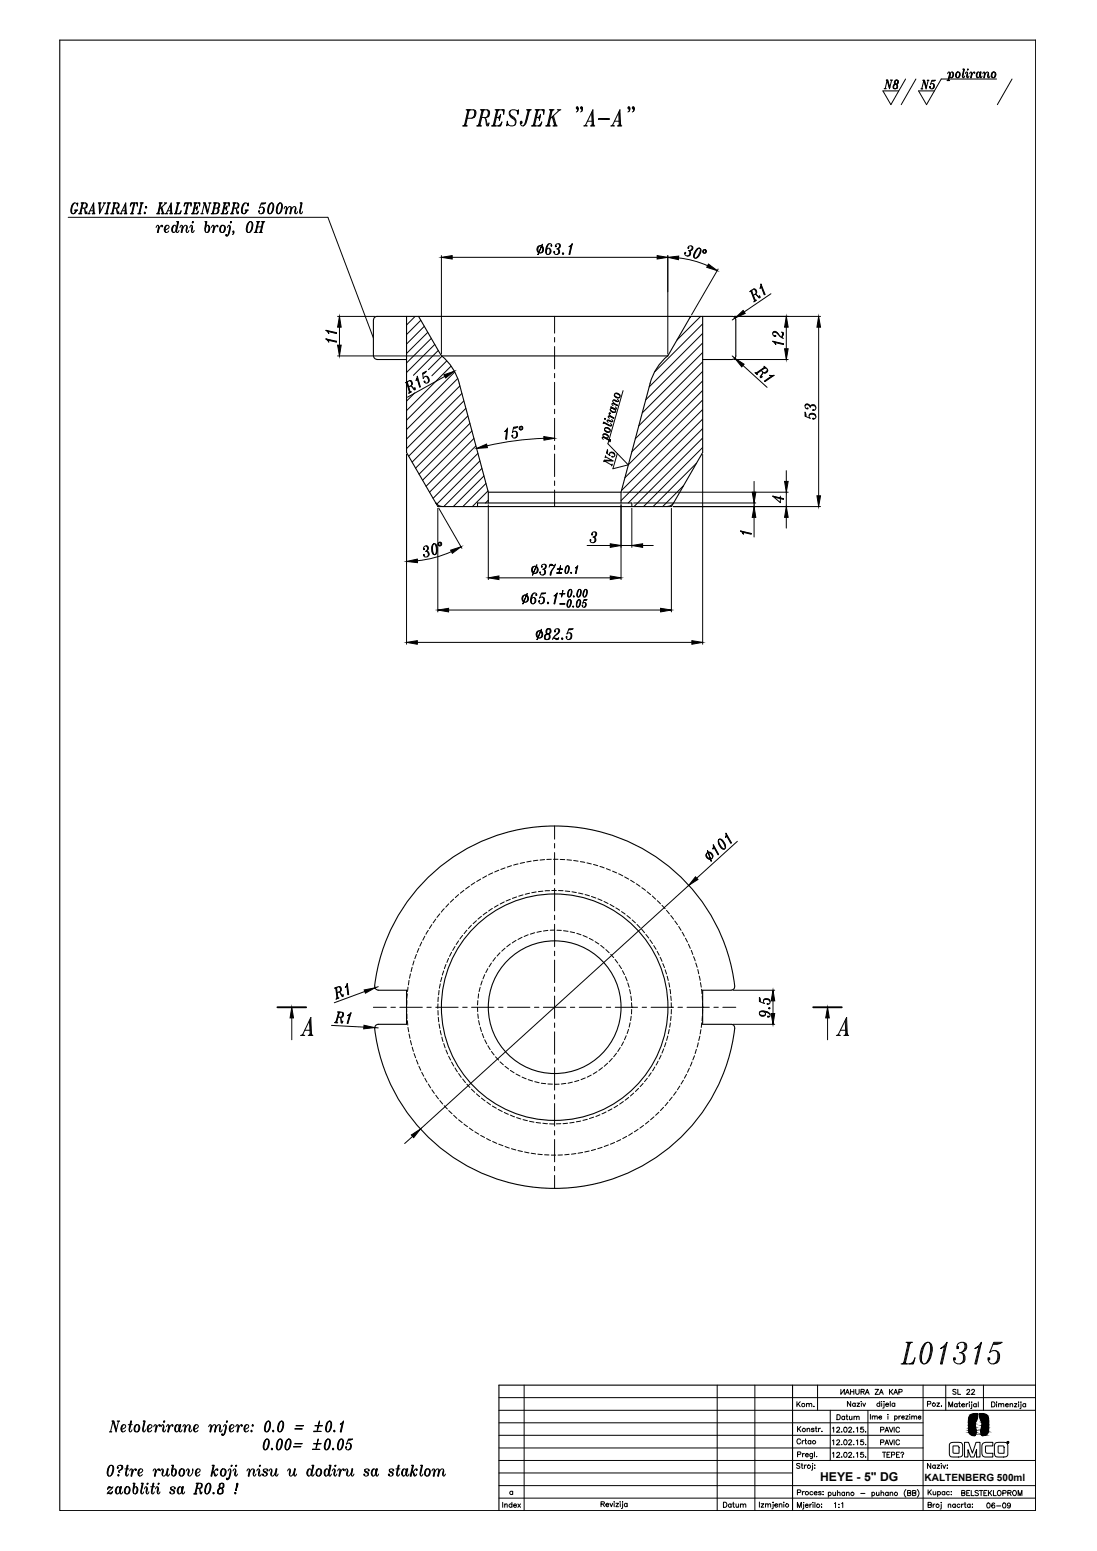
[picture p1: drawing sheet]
<svg xmlns="http://www.w3.org/2000/svg" width="297mm" height="420mm" viewBox="0 0 297 420" stroke-linecap="round" stroke-linejoin="round" font-family="sans-serif">
<defs><g id="words">
<text font-size="3.3" x="222.1" y="401.3">HEYE - 5&quot; DG</text>
<text font-size="2.7" x="250.4" y="401.1">KALTENBERG 500ml</text>
</g></defs>
<!-- layer: 3 -->
<g fill="none" stroke="#000" stroke-width=".3">
<path d="M16.2 10.9h264.2v398.3h-264.2zM101.1 86.7v9.7a.95 .95 0 0 0 1 1M102.1 97.4h8M110.1 85.7v36.9l7.9 13.7M113.3 85.7l6.2 10.7h61.3M119.6 96.4a14.4 14.4 0 0 1 4.7 7.5l7.9 29.4v3M180.8 96.4a14.6 14.6 0 0 0-4.8 7.5l-7.8 29.4M187 85.7l-6.2 10.7M190.3 97.4h8M190.3 85.7v36.9l-7.9 13.7M199.2 86.7v9.7a.95 .95 0 0 1-.9 1M199.2 86.7a.95 .95 0 0 0-.9-1h-96.2a.95 .95 0 0 0-1 1"/>
<path d="M118 136.2l.6 .6 1.1 .4h61M129.3 137.2v-.9h41.8v.9M132.2 133.3h36M168.2 133.3v3M182.4 136.2l-.6 .6-1.1 .4M101.4 267.1a49.1 49.1 0 0 1 48.9-43.3 49.1 49.1 0 0 1 48.6 43.6l-.4 .7-.5 .1M101.5 267.1l.2 .8 .7 .3M102.4 268.3h7.7v9.2h-7.7l-.7 .3-.2 .7M198 268.3h-7.7v9.2h7.7M198 277.5l.5 .1 .4 .7a49.1 49.1 0 0 1-48.6 43.6 49.1 49.1 0 0 1-48.9-43.4M214.6 375.2v34M135.1 409.2v-34h145.3v34"/>
<circle cx="150.2" cy="272.8" r="30.7"/>
<circle cx="150.2" cy="272.8" r="18"/>
</g>
<!-- layer: 0 -->
<g fill="none" stroke="#000" stroke-width=".27">
<path d="M256.6 20l.3-.5 .2 .1a3 3 0 0 1-.2 2.2M257.1 19.6l-.3 2.2M257.1 19.8l-.4 2M257.4 19.7l.3-.2a.74 .74 0 0 1 .5 .9 .74 .74 0 0 1-.9 .5zM257.8 19.5l.2 .8-.3 .8M258 19.7v1.2M259 19.6l.3-.1a.74 .74 0 0 1 .7 1 .74 .74 0 0 1-1.2 .4 1.04 1.04 0 0 1 .2-1.3zM259 19.7l-.1 1.2M259.3 19.5l-.4 .8 .3 .8M259.5 19.5a1.08 1.08 0 0 1-.1 1.6M259.8 19.7l.1 .6-.2 .6M260.7 18.7h.4l-.4 2"/>
<path d="M260.8 18.7l.2 .1M260.9 18.7l.1 .3M261 18.7l-.3 1.3a.83 .83 0 0 0 .1 1.1l.4-.5M261 18.7l-.3 2.2M261.4 20l.4-.5a1.01 1.01 0 0 1 0 1.2M261.9 19.6l-.1 1.3M261.9 19.8a1.01 1.01 0 0 0 0 1.3l.5-.5M262 18.8h.1M262 18.7h.2l-.1 .3h-.2zM262.1 18.7l-.1 .3M263.1 19.8l-.3 1.3a1.34 1.34 0 0 0 .2-1.6l-.4 .5M263.1 19.6l-.2 1.5"/>
<path d="M263.9 19.7l-.1 .1h.2l-.1-.3-.4 .1-.3 .7M264.6 19.6l.4-.1a.92 .92 0 0 1-.3 1.6l-.4-.6zM264.7 19.6l-.3 .7 .1 .6M264.9 19.5l-.4 .8 .2 .8M265.6 19.5l-.2 1.4M266.6 19.8l-.2 1.3h.1l.2-.9-.2-.7-.4 .5M266.6 19.6l-.1 1.5M267.6 19.6l-.1 1.3M267.6 19.8a1.01 1.01 0 0 0 0 1.3l.5-.5M268.7 19.6l.3-.1a.75 .75 0 0 1 .6 1 .75 .75 0 0 1-1.1 .4l-.1-.6zM268.7 19.7l-.1 1.2M269 19.5l-.3 .5a.87 .87 0 0 0 .2 1.1"/>
<path d="M269.2 19.5l.3 .8-.4 .8M269.5 19.7l-.1 1.2M125.2 34.1h1.3M125.4 34.1l.5-.2 .5 .2M125.9 33.7l-.3 .4M126 33.7l.2 .4M126.2 29.7h2l.5 .2a1.45 1.45 0 0 1-1 2.1h-1.3M126.4 29.7l.5 .2 .5-.2M126.5 29.7l.2 .4M126.7 29.7l-1 4.4M126.9 29.7l-1 4.4M127.1 29.7l-1.1 4.4"/>
<path d="M127.2 29.7l-.3 .4M128.2 29.7a1.56 1.56 0 0 1-.5 2.3M128.5 29.9a1.68 1.68 0 0 1-.3 1.9M129 34.1h1.4M129.2 34.1l.5-.2 .5 .2M129.7 33.7l-.3 .4M129.9 33.7l.2 .4M130.1 29.7l2.3 .2a1.32 1.32 0 0 1-.7 1.9h-1.3M130.2 29.7l.5 .2 .5-.2M130.4 29.7l.2 .4M130.6 29.7l-1 4.4M130.7 29.7l-1 4.4"/>
<path d="M130.9 29.7l-1 4.4M131 31.8l.5 .4 .6 1.5 .3-.2M131 29.7l-.3 .4M131.5 32.2l.4 1.9h.3l.2-.8M131.9 29.7a1.39 1.39 0 0 1-.2 2.1M131.9 33.7l.3 .2M132.2 29.9a1.56 1.56 0 0 1-.1 1.7M133.1 34.1h2.5l.3-1.1-.5 1.1M133.2 34.1l.5-.2 .5 .2M133.7 33.7l-.3 .4M133.9 33.7l.1 .4M134 29.7h2.5l-.1 1.3v-1.3"/>
<path d="M134.2 29.7l.5 .2 .5-.2M134.4 31.8h1M134.4 29.7l.1 .4M134.5 29.7l-1 4.4M134.7 29.7l-1 4.4M134.9 29.7l-1 4.4M135.1 29.7l-.4 .4M135.4 31.4l-.3 .4 .1 .4M135.4 31.6l-.5 .2 .3 .2M135.6 31l-.4 1.6v-.8zM135.6 33.9l-.7 .2M135.6 33.7l-.5 .4"/>
<path d="M135.7 33.5l-.5 .6M135.9 29.7l.5 .2M136.1 29.7l.3 .4M136.2 29.7l.2 .9M138.1 31l.1 .4 1.2 .8 .1 .4M138.2 29.9l-.1 .4 .1 .9 1 .6a1.24 1.24 0 0 1 0 2.2 1.24 1.24 0 0 1-1.8-1.2l-.2 1.3 .4-.4M140.1 30.1l.3-.4-.2 1.3a.98 .98 0 0 0-.8-1.3l-1.2 .2a1.27 1.27 0 0 0 .2 1.9l1 .7 .1 .3-.1 1.1M141.1 33l.1 .3zM142.6 29.7h1.3M142.7 29.7l.5 .2 .5-.2M142.9 29.7l.2 .4M143.1 29.7l-.9 3.6-.5 .8"/>
<path d="M143.2 29.7l-1 3.8M143.4 29.7l-1 3.8-.7 .6h-.3a.84 .84 0 0 1-.3-1.3l.3 .2-.3 .5M143.6 29.7l-.4 .4M143.9 34.1h2.5l.3-1.1-.5 1.1M144 34.1l.5-.2 .5 .2M144.5 33.7l-.3 .4M144.7 33.7l.2 .4M144.9 29.7h2.5l-.2 1.3v-1.3M145 29.7l.6 .2 .5-.2M145.2 31.8h1M145.2 29.7l.2 .4M145.4 29.7l-1 4.4"/>
<path d="M145.6 29.7l-1.1 4.4M145.7 29.7l-1 4.4M145.9 29.7l-.3 .4M146.2 31.4l-.3 .4 .2 .4M146.2 31.6l-.5 .2 .4 .2M146.4 31l-.3 1.6v-.8zM146.4 33.9l-.7 .2M146.4 33.7l-.5 .4M146.5 33.5l-.4 .6M146.7 29.7l.5 .2M146.9 29.7l.3 .4M147 29.7l.2 .9"/>
<path d="M147.7 34.1h1.3M147.9 34.1l.5-.2 .5 .2M148.4 33.7l-.3 .4M148.6 33.7l.1 .4M148.7 29.7h1.3M148.9 29.7l.5 .2 .5-.2M149 29.7l.2 .4M149.2 29.7l-1 4.4M149.4 29.7l-1 4.4M149.5 29.7l-.9 4.4M149.5 31.6l.7 2.5M149.7 34.1h1.2"/>
<path d="M149.7 31.6l.7 2.5M149.7 29.7l-.3 .4M149.9 31.4l.7 2.5M150.2 33.9l-.3 .2M150.2 33.7l-.2 .4M150.4 33.7l.3 .4M150.9 29.7h1M151.1 29.7l.3 .2 .3-.2M151.4 29.9l-2.5 2.3M156.2 29.1l.2 .2zM156.4 30.1l.1-.8-.1 .2-.3-.2 .1-.4 .3 .2v.6l-.1 .4-.3 .2M156.4 29.5l.1 .2"/>
<path d="M157.4 29.1l.1 .2zM157.5 30.1l.2-.8-.2 .2-.3-.2 .2-.4 .3 .2v.6l-.5 .6M157.5 29.5l.2 .2M158 34.1h1M158.2 34.1l.4-.2 .3 .2M158.6 33.9l1.9-4.2 .2 4.4M159 32.8h1.4M159.9 34.1h1.2M160.2 30.6l.2 3.5M160.4 30.1l.1 3.8M160.4 33.9l-.4 .2M160.4 33.7l-.2 .4"/>
<path d="M160.7 33.7l.2 .4M162.1 32.1l2.9 .1-3 .1zM165.4 34.1h1M165.5 34.1l.4-.2 .3 .2M165.9 33.9l2-4.2 .1 4.4M166.4 32.8h1.3M167.2 34.1h1.2M167.5 30.6l.2 3.5M167.7 30.1l.2 3.8M167.7 33.9l-.3 .2M167.7 33.7l-.2 .4M168 33.7l.2 .4"/>
<path d="M170.2 29.1l.2 .2zM170.4 30.1l.1-.8-.1 .2-.4-.2 .2-.4 .3 .2v.6l-.5 .6M170.4 29.5l.1 .2M171.4 29.1l.1 .2zM171.5 30.1l.2-.8-.2 .2-.3-.2 .2-.4 .3 .2v.6l-.5 .6M171.5 29.5l.2 .2M239.4 24h.6M239.5 24h.4M240 21.7h.4l.5 2 .5-1.9M240 21.7l.3 .1M240.1 21.7l.2 .3M240.3 21.7l.5 2"/>
<path d="M240.9 23.7l-.1 .3-.6-2.3-.5 2.2M241.1 21.7h.6M241.2 21.7h.4M241.9 23.9h1M242.2 22.9l-.3 .5 .1 .5M242.3 22.7l.2 .1-.4 .1M242.4 22v.7M242.4 21.8h.8M242.5 22.8l-.5 .6 .2 .6M242.6 21.7l-.2 .5 .1 .6M242.7 22.8l.2 .8-.4 .4M242.9 23.1v.7"/>
<path d="M243 21.7v.7l-.3 .4 .3 .5a.62 .62 0 0 1-.5 .7 .62 .62 0 0 1-.7-.6l.3-.5 .4-.1M243 22.7l-.4 .1 .3 .1M243 21.8v.8M245.2 21.4l-4 6.9-2.1-3.7h4.2M248 21.4l-4 6.9M249.4 24.1h.5M249.4 24.1h.4M249.9 21.7h.4l.5 2 .5-1.8M250 21.7l.2 .2M250 21.7l.2 .3M250.2 21.7l.6 2M250.8 23.7v.4l-.6-2.4-.6 2.3"/>
<path d="M251.1 21.7h.5M251.1 21.7h.4M252.3 22l1-.3h-.9l-.5 1.1a.7 .7 0 0 1 1.1 .2 .7 .7 0 0 1-.3 1h-.8l-.2-.3v-.3h.2v.3l-.1-.2M252.4 21.9h.7M252.5 22.6l.2 .2a.94 .94 0 0 1-.3 1.3M252.8 22.8l.1 .6-.3 .6M256.4 21.8h.7M256.5 21.8h.6M256.8 21.6l-.2 .2M256.9 21.6v.2M265.9 20.6l-.4 .5-.2-.4 .2-1.2h.2l-.3 1.2M266.7 20.2l.4-.6 .3-.1 .3 .3-.2 .9"/>
<path d="M269.8 21.4h-14.9l-4 6.9-2.2-3.7h4.3M274 21.4l-3.9 6.9M18.5 58.9h70.3l12.3 32.7M19.8 55.3l-.5 1.5 .1 .8M20.2 55l-.7 1.2a1.23 1.23 0 0 0 .2 1.7M20.2 56.9h.9M20.3 56.9l.2 .2M20.4 56.9l.1 .4M20.5 56.9l-.5 1M20.6 56.9l-.2 .6M20.8 55.3l.3-.3-.1 .8-.3-.7a1.01 1.01 0 0 0-1 .2 1.01 1.01 0 0 0-.4 .9l-.1 1 .2 .6a.74 .74 0 0 0 1.1-.3l.2-.6M20.8 56.9l-.2 .3"/>
<path d="M21 56.9l-.4 .2M21.3 57.9h.9M21.4 57.9h.7M21.7 57.6l-.2 .3M21.9 57.6v.3M21.9 55h1.3l.4 .4-.2 .8-1.2 .2M22.1 55l.3 .1 .3-.1M22.2 55l.1 .3M22.3 55l-.7 2.9M22.4 55l-.7 2.9M22.5 55l-.6 2.9M22.6 56.4l.4 .3 .3 .9 .2-.1"/>
<path d="M22.6 55l-.2 .3M23 56.7l.2 1.2h.2l.1-.6M23.2 55l.2 .7-.4 .7M23.2 57.6l.2 .2M23.4 55.1l.1 .6-.2 .5M23.7 57.9h.7M23.8 57.9h.5M24.1 57.8l1.3-2.8 .1 2.9M24.4 57.1h.9M24.9 57.9h.8M25.2 55.6l.1 2.3M25.3 55.3l.1 2.5"/>
<path d="M25.3 57.8l-.2 .1M25.3 57.6l-.1 .3M25.5 57.6l.1 .3M26.6 55h.8M26.7 55l.2 .3M26.9 55v2.9l1.4-2.8M27.1 55v2.3M27.1 55v.3M27.3 55l-.4 .1 .2 2.4M28 55h.6M28 55l.3 .1 .2-.1M28.4 57.9h.9"/>
<path d="M28.5 57.9h.7M28.8 57.6l-.2 .3M28.9 57.6l.2 .3M29.1 55h.8M29.2 55l.3 .1 .3-.1M29.3 55l.1 .3M29.4 55l-.7 2.9M29.5 55l-.7 2.9M29.6 55l-.7 2.9M29.7 55l-.2 .3M29.9 57.9h.9M30.1 57.9h.6"/>
<path d="M30.4 57.6l-.2 .3M30.5 57.6l.1 .3M30.6 55h1.2l.5 .4-.2 .8-1.3 .2M30.7 55l.3 .1 .4-.1M30.8 55l.2 .3M31 55l-.7 2.9M31 55l-.6 2.9M31.2 55l-.7 2.9M31.3 56.4l.6 1.2 .2-.1M31.3 55l-.3 .3M31.6 56.7l.2 1.2h.3v-.6M31.8 55l.1 .1a.98 .98 0 0 1-.2 1.3"/>
<path d="M31.8 57.6l.3 .2M32.1 55.1v.6l-.2 .5M32.4 57.9h.6M32.5 57.9h.4M32.7 57.8l1.4-2.8 .1 2.9M33 57.1h.9M33.6 57.9h.8M33.8 55.6l.1 2.3M33.9 55.3l.2 2.5M33.9 57.8l-.2 .1M33.9 57.6l-.1 .3M34.2 57.6l.1 .3"/>
<path d="M35.3 57.9h.9M35.4 57.9h.6M35.6 55l-.3 .8 .2-.8h1.8l-.1 .8v-.8M35.7 57.6l-.2 .3M35.8 55l-.4 .4M35.8 57.6l.2 .3M36 55l-.5 .1M36.3 55l-.7 2.9M36.4 55l-.7 2.9M36.5 55l-.7 2.9M36.8 55l.4 .1M36.9 55l.3 .3"/>
<path d="M37.1 55l.1 .4M37.3 57.9h.9M37.4 57.9h.7M37.7 57.6l-.2 .3M37.8 57.6l.1 .3M37.9 55h.9M38.1 55l.3 .1 .3-.1M38.2 55l.1 .3M38.3 55l-.7 2.9M38.4 55l-.7 2.9M38.5 55l-.7 2.9M38.6 55l-.2 .3"/>
<path d="M39.2 57.5l.2 .1-.1 .3-.3-.1zM39.2 57.6l.1 .2zM39.5 56l.2 .1-.1 .3-.2-.2zM39.5 56.1l.1 .1zM42.4 57.9h.9M42.5 57.9h.7M42.8 57.6l-.2 .3M42.9 57.6l.2 .3M43.1 55h.9M43.2 55l.3 .1 .3-.1M43.3 55l.1 .3M43.4 55l-.7 2.9"/>
<path d="M43.5 55l-.7 2.9M43.6 55l-.7 2.9M43.6 56.2l.4 1.7M43.7 57.9h.8M43.7 56.2l.5 1.7M43.7 55l-.2 .3M43.8 56.1l.5 1.7M44 57.8l-.2 .1M44 57.6v.3M44.2 57.6l.2 .3M44.5 55h.6M44.6 55l.2 .1 .3-.1"/>
<path d="M44.7 57.9h.7M44.8 57.9h.5M44.8 55.1l-1.6 1.6M45.1 57.8l1.3-2.8 .1 2.9M45.4 57.1h.9M45.9 57.9h.8M46.2 55.6l.1 2.3M46.3 55.3l.1 2.5M46.3 57.8l-.3 .1M46.3 57.6l-.1 .3M46.5 57.6l.1 .3M47.2 57.9h1.6l.2-.8-.3 .8"/>
<path d="M47.3 57.9h.6M47.6 57.6l-.2 .3M47.7 57.6l.1 .3M47.8 55h.9M47.9 55l.4 .1 .3-.1M48.1 55v.3M48.1 55l-.6 2.9M48.3 55l-.7 2.9M48.4 55l-.7 2.9M48.5 55l-.2 .3M48.8 57.8l-.5 .1M49 57.5l-.5 .4"/>
<path d="M49.8 57.9h.9M49.9 57.9h.7M50.1 55l-.3 .8 .3-.8h1.7l-.1 .8v-.8M50.3 57.6l-.2 .3M50.4 55l-.5 .4M50.4 57.6l.1 .3M50.6 55l-.5 .1M50.8 55l-.7 2.9M50.9 55l-.6 2.9M51 55l-.6 2.9M51.4 55l.3 .1M51.5 55l.2 .3"/>
<path d="M51.6 55l.1 .4M51.8 57.9h1.7l.2-.7-.3 .7M51.9 57.9h.7M52.3 57.6l-.3 .3M52.4 57.6l.1 .3M52.5 55h1.7l-.2 .8v-.8M52.6 55l.3 .1 .4-.1M52.7 56.4h.7M52.7 55l.1 .3M52.8 55l-.6 2.9M52.9 55l-.6 2.9M53.1 55l-.7 2.9"/>
<path d="M53.1 55l-.2 .3M53.4 56.1l-.3 .3 .2 .3M53.4 56.2l-.3 .2 .2 .1M53.5 55.8l-.2 1.1zM53.5 57.8l-.4 .1M53.5 57.6l-.4 .3M53.6 57.5l-.3 .4M53.7 55l.3 .1M53.8 55l.2 .3M53.9 55l.1 .6M54.4 57.9h.6M54.5 57.9h.4"/>
<path d="M55 55h.6l.7 2.5 .5-2.4M55.1 55l.4 .1M55.3 55l.2 .3M55.5 55l.6 2.5M56.3 57.5l-.2 .4-.7-2.9-.7 2.8M56.5 55h.7M56.6 55l.2 .1 .2-.1M57.2 57.9h.7M57.6 57.6l-.2 .3M57.7 57.6l.1 .3M57.8 55l1.6 .1v1l-.5 .3M57.9 55l.4 .1 .3-.1"/>
<path d="M58.1 55v.3M58.1 55l-.6 2.9M58.3 55l-.7 2.9M58.4 55l-.7 2.9M58.5 55l-.2 .3M58.9 56.4a.85 .85 0 0 1 .3 .9 .85 .85 0 0 1-.7 .6h-1.3M58.9 56.4a1.21 1.21 0 0 1-.4 1.5M59 55a.91 .91 0 0 1-.1 1.4h-.8M59 56.5a.98 .98 0 0 1-.2 1.3M59.3 55.1l.1 .6-.2 .5M59.8 57.9h1.7l.2-.7-.3 .7M59.9 57.9h.7"/>
<path d="M60.3 57.6l-.3 .3M60.4 57.6l.1 .3M60.5 55h1.7l-.2 .8v-.8M60.6 55l.3 .1 .4-.1M60.7 56.4h.7M60.7 55l.1 .3M60.8 55l-.6 2.9M60.9 55l-.6 2.9M61.1 55l-.7 2.9M61.1 55l-.2 .3M61.4 56.1l-.3 .3 .2 .3M61.4 56.2l-.3 .2 .2 .1"/>
<path d="M61.5 55.8l-.2 1.1zM61.5 57.8l-.4 .1M61.5 57.6l-.4 .3M61.6 57.5l-.3 .4M61.7 55l.3 .1M61.8 55l.2 .3M61.9 55l.1 .6M62.4 57.9h.9M62.5 57.9h.6M62.8 57.6l-.2 .3M62.9 57.6l.1 .3M63 55h1.3l.4 .4-.2 .8-1.2 .2"/>
<path d="M63.1 55l.4 .1 .3-.1M63.3 55l.1 .3M63.4 55l-.7 2.9M63.5 55l-.7 2.9M63.6 55l-.7 2.9M63.7 56.4l.3 .3 .4 .9 .2-.1M63.7 55l-.2 .3M64 56.7l.3 1.2h.2l.1-.6M64.3 55l.1 .1a.98 .98 0 0 1-.3 1.3M64.3 57.6l.2 .2M64.5 55.1l.1 .6-.2 .5M66.1 55.3l-.6 1.5 .1 .8"/>
<path d="M66.4 55l-.7 1.2a1.19 1.19 0 0 0 .2 1.7M66.4 56.9h.8M66.5 56.9l.2 .2M66.6 56.9l.1 .4M66.7 56.9l-.6 1M66.8 56.9l-.2 .6M67 55.3l.2-.3v.8v-.2a.7 .7 0 0 0-.7-.7 .7 .7 0 0 0-.7 .5l-.4 1.4 .2 1a.74 .74 0 0 0 1.1-.3l.2-.6M67 56.9l-.2 .3M67.2 56.9l-.4 .2M70.7 55.3l1.2-.3h-1.1l-.6 1.4a.82 .82 0 0 1 1.2-.1 .82 .82 0 0 1 .1 1.2 .82 .82 0 0 1-1.3 .1l-.2-.5h.2v.2v-.1M70.8 55.1h.9M71 56.1a1.15 1.15 0 0 1-.2 1.8"/>
<path d="M71.3 56.4a1.19 1.19 0 0 1-.2 1.4M73.1 55.1l.6-.1a1.94 1.94 0 0 1-.6 2.9h-.2a1.76 1.76 0 0 1 0-2.5zM73.1 55.3l-.5 1.5 .1 .8M73.5 55a3 3 0 0 0-.6 2.9M73.7 55a2.83 2.83 0 0 1-.6 2.9M73.9 55.3v1.4l-.4 .9M75.2 55.4l.8-.4a1.97 1.97 0 0 1-.5 2.9h-.3a1.76 1.76 0 0 1 0-2.5zM75.5 55.3l-.6 1.5 .1 .8M75.8 55a3 3 0 0 0-.6 2.9M76 55a2.95 2.95 0 0 1-.5 2.9M76.3 55.3v1.4l-.5 .9M77.6 56.4l-.4 1.5h.3l.2-1.1-.2-.8h-.3l-.3 .5"/>
<path d="M77.6 56.1l-.2 1.8M78.8 56.4l-.3 1.5h.2l.2-1.1v-.4l-.3-.4a1 1 0 0 0-.9 .8M78.8 56.1l-.2 1.8M78.9 56.8a1 1 0 0 1 .9-.8l.4 .4-.3 1.1M80 56.1l-.1 1.7M80 56.4l-.2 .7 .1 .7 .3 .1 .4-.6M81.3 55h.5l-.5 2.5M81.4 55l.3 .1M81.5 55l.1 .3M81.6 55a3.6 3.6 0 0 0-.3 2.8l.3 .1 .3-.6M81.7 55l-.4 2.8M42.9 61.5l-.3 1.5h.2l.2-1-.2-1h-.2l-.3 .6"/>
<path d="M42.9 61.2l-.2 1.8M43.9 61.3l-.1-.1v.3h.2l-.1-.5a1.07 1.07 0 0 0-.9 1M44.6 62.3l1.1-.5 .1-.3-.3-.5a1 1 0 0 0-1 .9 1 1 0 0 0 .6 1.1l.6-.4M44.8 61.3l-.2 .7 .1 .7M45.1 61l-.4 1 .2 1M46.8 61.2l.6-.2a1.16 1.16 0 0 1-.5 2l-.3-.3a1.57 1.57 0 0 1 .2-1.5zM46.8 61.3l-.2 .7 .1 .7M47.1 61l-.4 1 .2 1M47.8 60.1h.6l-.6 2.5M47.9 60.1l.4 .1M48 60.1l.1 .3M48.1 60.1a4.5 4.5 0 0 0-.3 2.8l.3 .1 .4-.6"/>
<path d="M48.3 60.1l-.5 2.8M49.4 61.5l-.4 1.5h.2l.3-1.5-.3-.5h-.2l-.3 .6M49.4 61.2l-.2 1.8M49.5 61.9a1 1 0 0 1 .9-.9l.3 .5-.2 1.1M50.6 61.2l-.1 1.7M50.6 61.5l-.2 .7 .1 .7 .3 .1 .4-.6M51.4 61.6l.3-.6h.2a1.25 1.25 0 0 1 0 1.6M52 61.2l-.1 1.7M52 61.5l-.2 .7 .1 .7 .4 .1 .3-.6M52.1 60.2h.2M52.1 60.1h.3l-.1 .3h-.3zM52.3 60.1l-.2 .3"/>
<path d="M55.5 60.1h.5l-.4 1.9 .2-.7 .3-.3a1 1 0 0 1 .7 1.1 1 1 0 0 1-.9 .9l-.2-.1a1.73 1.73 0 0 1-.1-1.9l.2-.9M55.6 60.1l.3 .1M55.7 60.1l.1 .3M55.9 60.1l-.3 1.5 .1 1.3M56.4 61l.2 1-.5 1M56.6 61.3l.1 .7-.2 .7M57.9 61.5l-.3 1.5h.2l.3-1.5-.3-.5h-.2l-.4 .6M57.9 61.2l-.2 1.8M58.9 61.3l-.1-.1v.3h.2l-.1-.5h-.2l-.6 1M59.8 61.2a.84 .84 0 0 1 1.1 .1 .84 .84 0 0 1 0 1.1l-.5 .6-.8-.3-.1-.7zM59.8 61.3l-.2 .7 .1 .7M60.1 61l-.3 .6a1.13 1.13 0 0 0 .2 1.4"/>
<path d="M60.5 61a1.44 1.44 0 0 1-.1 2M60.8 61.3l.1 .7-.2 .7M61.6 61.6l.3-.6 .3 .2a2.98 2.98 0 0 1-.7 2.8l-.4-.2v-.3h.3v.3l-.1-.1M62.2 61.2l-.4 2.3M62.2 61.5l-.4 1.9-.3 .6M62.4 60.2h.2M62.5 60.1h.2l-.1 .3h-.2zM62.6 60.1l-.1 .3M63.1 63.4l.2-.4-.3-.3 .3-.1v.7l-.4 .2M63.1 62.7l.2 .2zM67.2 60.5l-.4 1.4 .1 .8M67.4 60.2l.6-.1a1.94 1.94 0 0 1-.5 2.9h-.3a1.94 1.94 0 0 1 .2-2.8z"/>
<path d="M67.7 60.1a2.77 2.77 0 0 0-.5 2.9M68 60.1a2.83 2.83 0 0 1-.5 2.9M68.3 60.4v1.4l-.4 .8M68.8 63h.9M68.9 63h.7M69.2 62.7l-.2 .3M69.4 62.7l.1 .3M69.5 60.1h.9M69.6 61.5h1.3M69.6 60.1l.3 .1 .3-.1M69.7 60.1l.1 .3M69.8 60.1l-.7 2.9"/>
<path d="M69.9 60.1l-.7 2.9M70 60.1l-.6 2.9M70.1 63h.9M70.1 60.1l-.2 .3M70.2 63h.7M70.6 62.7l-.2 .3M70.7 62.7l.1 .3M70.8 60.1h.9M70.9 60.1l.4 .1 .3-.1M71 60.1l.1 .3M71.1 60.1l-.6 2.9M71.3 60.1l-.7 2.9"/>
<path d="M71.3 60.1l-.6 2.9M71.5 60.1l-.2 .3M119.5 69.2v26.7M122.4 69.7h55.5M145.7 66.7a.97 .97 0 0 1 1.5 .8 .97 .97 0 0 1-1.5 .9 1.21 1.21 0 0 1 0-1.7zM145.9 66.7a1.21 1.21 0 0 0 0 1.7M146.2 66.6a1.13 1.13 0 0 0 0 1.9M146.4 66.6a1.13 1.13 0 0 1 0 1.9M146.7 66.7a1.21 1.21 0 0 1 0 1.7M146.9 66.2l-1.3 2.7zM148.3 66.4l-.5 1.4 .2 .9M148.7 66a2.72 2.72 0 0 0-.5 2.9"/>
<path d="M148.7 67.3l.2 .4a.97 .97 0 0 1-.4 1.2M148.9 67.5v1M149.3 66.6l-.1-.2v.3h.2l-.1-.5a1.01 1.01 0 0 0-1.1 .1 1.01 1.01 0 0 0-.4 1v.5a.79 .79 0 0 0 .7 1.1 .85 .85 0 0 0 .7-.9 .85 .85 0 0 0-.8-.7l-.4 .5M150.5 66.7l.1-.1v.2h-.2a.66 .66 0 0 1 .4-.8 .66 .66 0 0 1 .8 .4 .66 .66 0 0 1-.3 .9l-.3 .1M151 67.4a.77 .77 0 0 1 .5 .9 .77 .77 0 0 1-.9 .6 .77 .77 0 0 1-.6-.8h.2v.3l-.1-.2M151 67.4l.3 .4v.6l-.5 .5M151.3 66l.1 .2a.85 .85 0 0 1-.7 1.2M151.3 67.7v1M151.5 66.2l.1 .5-.2 .4M152.4 68.5l.2 .2-.1 .2-.2-.1zM152.4 68.7l.1 .1zM154.1 66.8l.9-.8-.7 2.9h-.2l.5-2.3z"/>
<path d="M155 66l-.8 2.9M180.8 69.2v26.7M183.7 69.9a26.7 26.7 0 0 1 7.9 2.1M186.4 67.1l.1-.1v.3h-.3a.67 .67 0 0 1 1-.7 .67 .67 0 0 1 .2 1.1l-.8 .2M186.6 67.9a.78 .78 0 0 1 .3 1.1 .78 .78 0 0 1-1 .3 .78 .78 0 0 1-.4-.9h.2l-.1 .3v-.2M186.6 67.9a.89 .89 0 0 1-.5 1.5M186.9 68.3l-.3 .9M187.3 66.7l.1 .1a.86 .86 0 0 1-1 1.1M187.5 66.9v.5l-.4 .4M188.7 67.5a.66 .66 0 0 1 1.1 0 2.28 2.28 0 0 1-1.5 2.5l-.2-.1a1.5 1.5 0 0 1 .3-2.1zM188.9 67.4l-.9 1.3-.1 .9M189.3 67.2a3 3 0 0 0-1.2 2.7"/>
<path d="M189.5 67.3a2.77 2.77 0 0 1-1.2 2.7M189.7 67.6l-.1 .8-.7 1.2-.2 .2M190.6 67.7l-.2 .7M190.9 67.6l-.4 .4v.5M191.1 67.7l-.1 .6-.3 .3M191.1 67.8l-.2 .7M194.5 72.9l-7.2 12.4M203 79l1-.7 .6 .1 .3 .8-.9 .8M203.2 78.9l.2 .2M203.3 78.8l1.1 2.8M203.4 78.8l1.1 2.7M203.5 78.7l1.1 2.8"/>
<path d="M203.6 78.6v.4M203.6 78.6l-.1 .3h-.4M204 78.3l.2 .1a.94 .94 0 0 1 .5 1.1M204.3 78.3l.4 .4 .1 .6M204.4 79.8h.4l.6 .6 .3-.2M204.8 79.8l.9 .9 .1-.1-.2-.5M206.1 76.9l1.1 2.8-.3 .2-.8-2.3-.3 .5zM206.1 76.9l.9 2.9M208.8 79.6l-7.3 4.9M88.2 91.8l2.9 .6v.3l-2.3-.6 .2 .6zM88.2 91.8l2.9 .8M88.2 89.5l2.9 .6v.3l-2.3-.6 .2 .6z"/>
<path d="M88.2 89.5l2.9 .7M91.4 85.7h10.2M91.4 96.4h27.7M91.9 88.6v4.9M198.3 96.4l.7 .7M198.8 85.7h23.4M198.8 97.4h14.6M199.1 86.1l-.8 .6M201.2 99l6.5 5.9M204.3 81.3v.3M204.4 81.3l.3 .1M204.7 81.4l-.5 .3"/>
<path d="M204.8 81.3l-.7 .5M205.5 80.5h.3M206.9 99.2l.9 .8v.6l-.7 .5-1-.7M206.9 99.3l.5 .4M207 99.3l-.1 .3M207.1 99.4l-2.4 1.7M207.2 99.5l-2.5 1.7M207.3 99.6l-2.5 1.7M207.4 99.6l-.4 .1M209.2 92.4l2.9 .7v.2l-2.3-.5 .3 .5zM209.2 92.4l2.9 .8M209.2 90.2l.2-.1a.8 .8 0 0 1 1.1 .2l.8 .9"/>
<path d="M209.4 90a1 1 0 0 1 1.3 .5M209.9 91l-.1-.1h.3v.2a.7 .7 0 0 1-.9-.4 .7 .7 0 0 1 .4-.9 .7 .7 0 0 1 .9 .3l.8 1.1 .8 .5M211.6 90l.5 .3v.4l-.4 .5 .3-.5v-.6M211.7 90l.2 .1-.2 1.1 .2 .4M212.9 88.6v5.9M221.7 88.6v45.7M109.8 103.7l1-.6 .6 .1 .2 .9-.9 .7M110 103.6l.2 .2M110.1 103.5l.8 2.9M110.2 103.5l.8 2.8M110.3 103.4l.8 2.9M110.4 103.4l-.1 .3"/>
<path d="M110.5 103.3l-.6 .3M110.8 103.1l.2 .1a1.03 1.03 0 0 1 .4 1.2M110.9 106.1l-.1 .4M111 106l.2 .2M111.1 104.6l.4 .1 .7 .7 .2-.3M111.1 103.1l.4 .4 .1 .6M111.3 106.2l-.6 .3M111.4 106.1l-.8 .4M111.5 104.7l.8 .9 .2-.1-.2-.5M112.2 105.4h.2M113 101.9l.8 2.9-.2 .1-.6-2.3-.4 .5zM113 101.9l.7 2.9"/>
<path d="M114.5 101.4l.9-.8-1 .5 .2 1.5a.83 .83 0 0 1 1-.7 .83 .83 0 0 1 .6 1 .79 .79 0 0 1-.9 .9l-.5-.5 .1-.1 .2 .2h-.2M115.2 102h.3a1.45 1.45 0 0 1 .4 1.7M115.3 100.8l-.8 .4M115.6 102.1a1.17 1.17 0 0 1 .5 1.3M120.5 102l-10.2 5.6M137.4 116l-.2 2.9-.3 .1 .3-2.4-.5 .3zM137.4 116l-.4 2.9M139 116h.6l.6-.4-1.1 .1-.4 1.5a.82 .82 0 0 1 1.2-.2 .82 .82 0 0 1 .2 1.1 .81 .81 0 0 1-1.3 .3l-.2-.5h.2l.1 .2-.2-.1M139.5 116.8l.2 .1a1.33 1.33 0 0 1-.2 1.7M139.8 117l.2 .7-.2 .7M140 115.8l-.9 .1M140.8 115.7l.1 .7"/>
<path d="M140.9 115.5l-.1 .7 .2 .3M141.2 115.5l.2 .5-.2 .4M141.3 115.6l.1 .7M147.3 118.7l-7.8 .7-7.6 1.4M163.2 118.4l2 1M163.3 117.7a.87 .87 0 0 1 .9-.1 .87 .87 0 0 1 .5 .9 .9 .9 0 0 1-1.4-.8zM163.3 117.7l.8 .1 .6 .5M163.3 114.8l.2-.5 1.7 1M163.4 119l-.4-.4 .2-.2a2.7 2.7 0 0 1 2 .9M163.4 118.5l1.8 1M163.4 114.5l1.5 .8 .6 .1 .2-.3-.4-.3M163.4 114.4l2.1 1"/>
<path d="M163.5 117.6l1.1 .4M163.5 114.5l-.2 .2M163.6 114.5l-.2 .1M163.7 116.3l.4 .4a.86 .86 0 0 0 1.1 .2M163.7 113.4l.2 .1M163.8 116.1a1.13 1.13 0 0 1 1.4 .5M163.8 113.3l.1 .3zM163.8 116.7l.5 .3h.6M163.8 113.4v.2M163.9 115.9a.85 .85 0 0 1 1 .2 .85 .85 0 0 1 .1 1 .84 .84 0 0 1-1-.2 .84 .84 0 0 1-.1-1zM164.1 115.9h.5l.5 .4M164.5 113.8l1.3 .4"/>
<path d="M164.9 112.7l1.3 .6M165 119.3l.2 .2M165.1 112.8l1.1 .6v-.2l-1.3-.5-.3 .2 .4 .4M165.2 112v.1l.1-.2-.2-.1-.2 .3 .6 .7M165.2 110.9l.7 .6 .8 .1M165.3 110.8a.97 .97 0 0 1 1.4 .8 .87 .87 0 0 1-1 0 .87 .87 0 0 1-.4-.8zM165.3 111.2l.6 .4 .5 .1M165.3 119.2h-.3M165.3 119l-.1 .7M165.3 119.1l-.1 .5M165.4 110.3l1.4 .6M165.6 114.2l-.5-.3h-.7l.3 .5"/>
<path d="M165.6 113.7l.3 .5h-.7l-.5-.3M165.8 109.3l1.4 .5M166 109.3l1.1 .6 .1-.1-1.1-.6-.4 .1 .3 .6M166.1 108.4l1.3 .4M166.3 107l.7 .6h.8M166.4 106.8a1.13 1.13 0 0 1 1.5 .5M166.5 107.3l.5 .4h.5M166.6 110.2l.3 .4-.1 .3-1.4-.6 .1-.1 1.1 .6M166.6 106.5a.84 .84 0 0 1 1 .2 .84 .84 0 0 1 .1 1.1 .84 .84 0 0 1-1.1-.2 .84 .84 0 0 1 0-1.1zM166.7 106.6l1.1 .4M167.1 108.7l-.5-.3h-.5l-.2 .3 .5 .6M167.2 108.2l.3 .5h-.7l-.5-.3"/>
<path d="M168.7 105.8l-4.1 14.4 5.5 5.7-4.1 1.1 1.1-4.1M204.4 100.9l.7 .6M204.5 101l.4 .1 .1 .4M204.9 101l-.3 .1M205 101.1l-.1 .3M206 102l.1 .2M206.4 100.7l.1 .4-.4 .8 .1 .2h.1M206.5 101.1l-.7 1.1 .2 .1 .4-.3M207.8 100v.2a1.07 1.07 0 0 1-1 .8M207.8 100.3l-.2 .4-.6 .3M208.4 101.7h1.2l-2.4 1.7-.2-.2 2-1.4zM209.6 101.7l-2.5 1.6"/>
<path d="M218 109.9l.1-.1a.85 .85 0 0 1 1.3 .6M218.1 109.6l.6-.1 .4 .3M218.1 111.9v.9M218.2 112.8l-.2-1.1v1.1l1.4 .5a.83 .83 0 0 1-.1-1.2 .83 .83 0 0 1 1.2 0l.2 .2 .2 .8-.3 .3-.5 .1v-.2h.3l-.2 .1M219.1 112.6a1.16 1.16 0 0 1 1.8 .2M219.4 112.2a1.13 1.13 0 0 1 1.3 .2M219.4 110.2a.7 .7 0 0 0-.9-.8 .7 .7 0 0 0-.4 1.1l.4 .3h.3v-.3h-.3l.2 .1M219.4 110.2a.77 .77 0 0 1 .9-.5 .77 .77 0 0 1 .6 .8 .77 .77 0 0 1-.8 .7v-.2h.3l-.2 .1M219.4 110.2l.4-.3h.6l.5 .4M219.6 109.9h1M110.1 123.1v51.4M118.5 137.7v28.1"/>
<path d="M118.8 137.7l6.3 10.8M132.2 136.7v20.3M163.6 124.7l2.1 .1M163.7 124.8l-.2 .2M163.8 124.8l-.2 .1M164 123.6l-.1 .3M164 123.5l-.2 .5M164 123.8l1.7 .9h-2.1l-.1 .4M164.4 122.8l.1-1-.3 .9 1 .7a.67 .67 0 0 1 .2-.9 .67 .67 0 0 1 .9 .3l.1 .8-.3 .2h-.5l.2-.1M164.5 122l-.2 .7M165.1 122.8a.94 .94 0 0 1 1.4 .5M165.4 122.6h.6l.4 .4"/>
<path d="M165.7 124.7l.3 .2-2.4-.1 2 1.2M165.7 125.8v.3M165.7 125.7l-.1 .5M168.2 136.7v20.3M168.6 133.3h44.8M171.1 137.7v10.6M171.5 136.3h33.2M181.8 137.7v28.1M182.3 137.2h39.9M190.3 123.1v51.4M204.2 130.4v2.9M204.2 136.3v.9"/>
<path d="M209.2 134.4l2.9 .8M211.3 134.4v1.8l-2.1-1.8 2.9 .7v.2l-2.3-.6M212.9 127.5v2.9M212.9 133.3v3.9M114.8 148.7l.1-.1v.3h-.2a.67 .67 0 0 1 .5-1 .67 .67 0 0 1 .8 .8l-.6 .6M115.4 147.9l.1 .1a.85 .85 0 0 1-.3 1.4M115.4 149.3a.77 .77 0 0 1 .8 .7 .77 .77 0 0 1-.7 .8 .77 .77 0 0 1-.8-.6h.2v.2h-.1M115.4 149.3a.92 .92 0 0 1 .5 1.3l-.2 .2M115.6 147.9l.3 .5-.1 .5M115.8 149.5l.2 .2v.7M117.2 147.6l.4-.3a1.51 1.51 0 0 1 .8 1.9 .85 .85 0 0 1-1 1 2.37 2.37 0 0 1-.2-2.6zM117.2 147.7l-.2 1.6 .4 .8"/>
<path d="M117.4 147.3a2.79 2.79 0 0 0 .3 3M117.6 147.3a2.87 2.87 0 0 1 .3 2.9M117.9 147.5l.4 1.3-.2 1.1M118.8 147.1v.6l.1 .1M118.9 146.9l-.1 .5 .3 .5M119.1 146.9l.3 .5-.1 .5M119.3 147l.2 .6M122.3 149.4a29.5 29.5 0 0 1-9.3 2.5M135.1 156.5h30.1M144.4 153.5a1.15 1.15 0 0 0 0 1.7M144.7 153.4a1.12 1.12 0 0 0 0 1.9M144.9 153.4a1.12 1.12 0 0 1 0 1.9"/>
<path d="M145.3 153.5a1.15 1.15 0 0 1 0 1.7M145.4 153l-1.2 2.8zM146.7 153.5l.1-.1v.3h-.2a.66 .66 0 0 1 .4-.9 .66 .66 0 0 1 .9 .4 .66 .66 0 0 1-.4 .9l-.3 .1M147.2 154.2a.78 .78 0 0 1 .5 .9 .78 .78 0 0 1-.9 .6 .78 .78 0 0 1-.7-.8h.3v.3l-.1-.1M147.2 154.2l.2 .2a.98 .98 0 0 1-.4 1.4M147.5 152.9l.1 .1a.8 .8 0 0 1-.7 1.2M147.5 154.5v1M147.7 153l.1 .5-.2 .5M148.9 152.9l-.2 .8M149 153l.9 .3-.5-.4-.6 .4 .2-.2 1.2 .2 .2-.4-1 1.9-.2 1h-.3a3.3 3.3 0 0 1 1.1-2.1M149.4 154.6l-.4 1.2M150.7 155.2h1.4z"/>
<path d="M150.9 154.1l1.4 .1zM151.8 153.3l-.4 1.8zM152.4 160l-.4 1.7zM153.4 153.4l.4-.1a1.32 1.32 0 0 1-.5 2 1.5 1.5 0 0 1 .1-1.9zM153.4 153.4l-.4 1.1 .1 .6M153.7 153.3a1.9 1.9 0 0 0-.4 2M153.8 153.3a2.01 2.01 0 0 1-.4 2M154 153.4l.1 .6-.4 1.1M154.1 159.8l.4-.1a1.32 1.32 0 0 1-.5 2 1.5 1.5 0 0 1 .1-1.9zM154.1 159.9l-.3 .7v.9M154.4 159.7a2.01 2.01 0 0 0-.4 2M154.5 155.1h.3l-.1 .2z"/>
<path d="M154.5 159.7a2.01 2.01 0 0 1-.4 2M154.6 155.1h.1M154.7 159.9l.1 .6-.4 1M155.8 153.9l.6-.6-.4 2h-.2l.4-1.6zM156.4 153.3l-.5 2M156.6 159.8l.5-.1a1.39 1.39 0 0 1-.6 2 1.43 1.43 0 0 1 .1-1.9zM156.6 159.9l-.3 1 .1 .6M156.9 159.7a2.01 2.01 0 0 0-.4 2M157.1 159.7a1.9 1.9 0 0 1-.5 2M157.2 159.9v1l-.3 .6M158.3 159.8l.4-.1a1.39 1.39 0 0 1-.5 2 1.39 1.39 0 0 1 .1-1.9zM158.3 159.9l-.4 1 .1 .6"/>
<path d="M158.6 159.7a2.01 2.01 0 0 0-.4 2M158.7 159.7a2.01 2.01 0 0 1-.4 2M158.9 159.9v1l-.3 .6M159 147.8h6.2M160.3 144.8l.2-.2v.3h-.3a.68 .68 0 0 1 .4-.8 .68 .68 0 0 1 .9 .4 .68 .68 0 0 1-.4 .9l-.3 .1M160.8 145.5a.78 .78 0 0 1 .5 .9 .78 .78 0 0 1-.9 .6 .78 .78 0 0 1-.6-.8h.2v.3l-.1-.2M160.8 145.5l.2 .1 .1 .9-.4 .5M161.1 144.1l.1 .1a.85 .85 0 0 1-.7 1.3M161.1 145.7v1M161.3 144.2l.1 .6-.2 .4M168.2 147.8h2.9M174 147.8h2.9"/>
<path d="M200.5 143.8l2.9 .7v.2l-2.3-.5 .2 .5zM200.5 143.8l2.9 .8M204.2 140.2v5.3M212.9 140.2v2.9M113 174h74.3M121.5 165.3h57.4M141.8 161.3a1.15 1.15 0 0 0 0 1.7M142.1 161.2l-.2 .1a1.16 1.16 0 0 0 .2 1.8M142.3 161.2l.3 .1a1.16 1.16 0 0 1-.3 1.8M142.7 161.3l.3 .7-.3 1M142.8 160.8l-1.3 2.8zM144.2 161l-.4 1.4 .1 .9"/>
<path d="M144.7 160.6a2.72 2.72 0 0 0-.6 3M144.7 161.9a1.26 1.26 0 0 1-.2 1.7M144.9 162.2v.9M145.2 161.2l-.1-.2v.3h.2l-.1-.5a1.01 1.01 0 0 0-1 .1 1.01 1.01 0 0 0-.4 1l-.1 .5a.83 .83 0 0 0 .8 1.2 .86 .86 0 0 0 .6-.9 .86 .86 0 0 0-.8-.8l-.4 .5M145.5 171a.94 .94 0 0 1 1.3 .3 .94 .94 0 0 1-.2 1.3 .94 .94 0 0 1-1.3-.2 1.21 1.21 0 0 1 .2-1.4zM145.6 171a1.21 1.21 0 0 0 0 1.7M146 170.9a1.09 1.09 0 0 0-.6 1 1.09 1.09 0 0 0 .6 .9M146.2 170.9l.2 .1a1.16 1.16 0 0 1-.2 1.8M146.5 160.9l1.3-.3h-1.1l-.6 1.4a.84 .84 0 0 1 1.2-.1 .84 .84 0 0 1 0 1.2 .82 .82 0 0 1-1.3 .2l-.1-.6h.2v.3l-.1-.2M146.5 171a1.21 1.21 0 0 1 0 1.7M146.6 170.5l-1.2 2.8zM146.7 160.8h.8"/>
<path d="M146.9 161.7a1.16 1.16 0 0 1-.2 1.9M147.2 162a1.19 1.19 0 0 1-.2 1.4M147.5 173.1l.6 .2 .6-.2M147.8 171.9a.93 .93 0 0 0-.2 1.2M148 171.6l.3 .1-.5 .2M148.1 170.6v1M148.1 170.5h1M148.2 171.7a.98 .98 0 0 0-.4 1.6M148.3 163.1l.3 .2-.2 .3-.2-.2zM148.3 163.3l.1 .1zM148.4 170.3a1.1 1.1 0 0 0-.2 1.4M148.5 171.7a1.01 1.01 0 0 1-.2 1.6"/>
<path d="M148.7 172v1M148.9 170.3v.9l-.4 .5a.83 .83 0 0 1 .3 1.4 .83 .83 0 0 1-1.4-.3 .83 .83 0 0 1 .8-1.1M148.9 171.6l-.5 .1 .3 .2M148.9 170.5v.9M150 161.4l.9-.8-.7 3h-.2l.6-2.4zM150.3 171l.1-.1v.3h-.2a.69 .69 0 0 1 .4-.9 .69 .69 0 0 1 .8 .4 .69 .69 0 0 1-.2 .9l-1.1 .8-.5 .9M150.9 160.6l-.8 3M151.1 170.3l.2 .5-.1 .5-1.1 1.1M151.3 170.5a.96 .96 0 0 1-.6 1.4M151.3 172.8l-1.6 .2M151.3 172.7l-.3 .6h-.4l-.5-.5 1.1 .3M151.6 160.8l1.4 .1z"/>
<path d="M151.6 163.6h1.4zM152.2 172.8l.2 .2-.1 .3-.2-.2zM152.2 173l.1 .1zM153.8 162.7l.6-.3a1.33 1.33 0 0 1-.4 2.1l-.3-.1-.2-.4zM153.9 170.6l1.3-.3h-1.1l-.6 1.4a.75 .75 0 0 1 1-.2 .75 .75 0 0 1 .3 .9 .85 .85 0 0 1-1.1 .9l-.3-.3-.1-.6h.2v.3l-.1-.2M154 162.6l-.4 1.1 .1 .6M154.1 170.5h.9M154.2 162.4a2.14 2.14 0 0 0-.4 2.1M154.3 171.4a1.16 1.16 0 0 1-.2 1.9M154.4 162.4a2.01 2.01 0 0 1-.4 2.1M154.5 162.6l.1 .6-.4 1.1M154.6 171.7a1.13 1.13 0 0 1-.2 1.4"/>
<path d="M155.1 164.3l.2-.1v.2l-.1 .1zM155.2 164.3l.1 .1zM155.3 161.5l.1-.1 .1 .3h-.2zM155.3 161.5l.1 .2zM156.4 162.7a.45 .45 0 0 1 .3-.3 .45 .45 0 0 1 .5 .2 1.39 1.39 0 0 1-.8 1.9l-.3-.5zM156.5 162.6l-.4 1.1 .1 .6M156.7 162.4a2.01 2.01 0 0 0-.3 2.1M156.9 162.4a2.01 2.01 0 0 1-.4 2.1M157.1 162.6l.1 .6-.5 1.1M158.1 162.6l.8-.2h-.7l-.4 1a.57 .57 0 0 1 .8 0 .57 .57 0 0 1 0 .8l-.7 .3-.2-.5M158.2 162.5h.6M158.3 163.2l.3 .7-.4 .6"/>
<path d="M158.6 163.4v.5l-.2 .5M186.5 239.8l-72.7 66M191.2 231.5v.3a1.24 1.24 0 0 0 1.1 .9M191.4 231.2a1.12 1.12 0 0 0 1.3 1.4M191.5 231a1.1 1.1 0 0 1 1.3 1.5M191.6 230.4l.9 2.9zM191.9 230.9a1.16 1.16 0 0 1 1.1 1.2M193.1 228.8l1.5 2.6-.1 .2-1.2-2.1-.3 .5zM193.1 228.8l1.4 2.7M194.5 227.9l.7 1.5 .6 .5M194.6 227.5a2.88 2.88 0 0 0 1.5 2.5M194.8 227.3a1.95 1.95 0 0 1 1.5 2.6l-.2 .1a1.95 1.95 0 0 1-1.5-2.5z"/>
<path d="M194.8 227.3a2.88 2.88 0 0 1 1.5 2.6M195.1 227.4l.7 .5 .6 1.5M196.6 225.7l1.4 2.6-.1 .2-1.2-2.2-.2 .6zM196.6 225.7l1.4 2.7M199.7 227.9l-11 10M79 275.7v6M82.5 279.1h1.5M83.8 276.5l.2 4M84 276.1l.2 4.1M89.8 277.8l8.7 .4M90.6 267.7l1.1-.4 .6 .2 .1 .9-1.1 .5M90.6 277l.9 .1"/>
<path d="M90.6 277l.4-.1 .3 .2M90.8 267.6l.2 .2M90.9 267.6l.4 2.9M91 267.5l.4 3M91 276.8l-.2 .2M91.1 276.8l.1 .3M91.1 267.5l.4 3M91.2 267.4l-.1 .4M91.3 270.2l-.1 .4M91.3 267.4l-.6 .3M91.4 274.1l1.2 .1 .3 .1 .1 .3a.71 .71 0 0 1-.6 1l-.9-.1M91.4 270.2l.2 .2"/>
<path d="M91.5 274.1l.3 .2 .4-.1M91.6 274.2l.1 .2M91.7 267.3a.87 .87 0 0 1 .4 1.3M91.7 268.8l.4 .1 .6 .8 .2-.2M91.7 274.2l-.8 2.9M91.7 270.4h-.4l-.2 .2M91.8 270.3l-.9 .4M91.8 274.2l-.8 2.9M91.9 274.2l-.8 2.9M92 275.6l.3 .3 .3 .9 .2-.1M92 267.3l.3 .5v.6M92 274.2l-.2 .2"/>
<path d="M92.1 268.9l.6 1.1 .2-.1v-.5M92.3 275.9l.1 1.2h.3l.1-.5M92.5 276.8l.2 .2M92.6 274.2a.91 .91 0 0 1-.2 1.4M92.6 269.7l.3 .1M92.8 274.3l.1 .6-.3 .5M94 266.4l.4 3-.2 .1-.3-2.4-.4 .4zM94 266.4l.3 3M94.1 275.1l1-.8-.9 2.9h-.2l.7-2.3zM95.1 274.3l-1 2.9M98.8 268.6l-8.3 3M101.4 278.4l1 .1"/>
<path d="M102.4 267.3l-.9 .3M198.4 277.5h11.4M198.5 268.3h11.3M205.6 274.6a1.19 1.19 0 0 0 1.7 .3M205.6 274.3a2.67 2.67 0 0 1 2.9 .6M205.8 270.4v.9M205.9 274.1l.8-.1 1.4 .4M205.9 271.4l-.3-1.2v1.1l1.4 .6a.84 .84 0 0 1-.1-1.2 .84 .84 0 0 1 1.2-.1 .89 .89 0 0 1 .2 1.4l-.6 .1v-.2h.3l-.2 .1M206 275.1h1M206.7 274.1a.62 .62 0 0 1 .6 .6 .62 .62 0 0 1-.6 .6 .79 .79 0 0 1-1.1-.7 .79 .79 0 0 1 1.1-.8l.6 .2a1.01 1.01 0 0 1 1 .3 1.01 1.01 0 0 1 .1 1.1l-.6 .1v-.2h.3l-.1 .1M206.7 271.1a1.11 1.11 0 0 1 1.8 .2M207 270.7a1.19 1.19 0 0 1 1.4 .3"/>
<path d="M208.1 273.1l.3-.1 .1 .2-.2 .1zM208.3 273.1l.1 .1zM209.3 271.1v3.5M224.1 275.7v6M227.6 279.1h1.4M228.9 276.5l.1 4M229 276.1l.2 4.1M81.4 280.5h1.1M81.6 280.5l.4-.3 .3 .3M82 280.2l2.2-4.6 .1 4.9M83.5 280.5h1.2M84 280.2l-.4 .3"/>
<path d="M84 280l-.2 .5M84.3 280l.3 .5M226.5 280.5h1.1M226.7 280.5l.3-.3 .4 .3M227 280.2l2.2-4.6 .2 4.9M228.5 280.5h1.3M229 280.2l-.3 .3M229 280l-.1 .5M229.4 280l.2 .5M111.7 307.8l-2.1 2M135.1 378.6h145.3M141.9 375.2v34"/>
<path d="M194.2 375.2v34M204.4 375.2v34M215.8 379.7v1.4M216.7 379.7l-.9 .9M221.4 375.2v6.8M227.7 376.4v1.3l.9-1.3v1.3M228.9 377.7l.6-1.3 .5 1.3M229.1 377.3h.7M230.3 376.4v1.3M230.3 377h.9M230.3 379.6v1.4l-.8-1.4v1.4M231.2 376.4v1.3"/>
<path d="M231.7 376.4v.9l.4 .4 .5-.4v-.9M233.1 377h.8l.1-.5-.9-.1v1.3M233.1 379.7h.1M233.6 377l.4 .7M234.3 377.7l.5-1.3 .5 1.3M234.5 377.3h.6M237 376.4h.9l-.9 1.3h.9M238.1 377.7l.5-1.3 .6 1.3M238.2 379.6v1.4M238.3 377.3h.7M238.6 379.7h.1M239.3 379.7h.1"/>
<path d="M240.8 376.4v1.3M241.1 379.6v1.4M241.2 377l.5 .7M241.7 376.4l-.9 .9M242 377.7l.5-1.3 .5 1.3M242.2 377.3h.6M243.4 377.1l.8-.1v-.5l-.8-.1v1.3M244 369.5h3.3l.4-1.7-.6 1.7M244.2 369.5l.7-.3 .6 .3M244.9 368.9l-.5 .6M245.1 368.9l.2 .6M245.3 363.6h1.8"/>
<path d="M245.5 363.6l.7 .3 .7-.3M245.8 363.6l.2 .6M246 363.6l-1.3 5.9M246.2 363.6l-1.3 5.9M246.4 363.6l-1.3 5.9M246.6 363.6l-.4 .6M247.3 369.2l-1.1 .3M247.5 368.6l-.9 .9M250 375.2v34M250.4 363.9l1.2-.3a1.86 1.86 0 0 1 .8 2.3 5.3 5.3 0 0 1-1.3 3.3l-1.1 .3a1.72 1.72 0 0 1-.9-2.2 5.2 5.2 0 0 1 1.3-3.4zM250.4 364.2a5.8 5.8 0 0 0-.9 4.7M251.1 363.6a5.7 5.7 0 0 0-1.3 5.6l.2 .3"/>
<path d="M251.6 363.6a3.2 3.2 0 0 1 .2 3.4 4.1 4.1 0 0 1-1.4 2.5M252 364.2a5.8 5.8 0 0 1-.9 4.7M254.6 365.3l1.1-.8 .7-.9-1.3 5.9h-.5l1.1-4.7zM256.1 375.2v6.8M256.4 363.6l-1.5 5.9M258.9 376.5l-.3-.1-.6 .1v.3l.9 .5-.3 .4-.6-.2M259.3 365v-.2h.2v.5h-.4a1.4 1.4 0 0 1 .9-1.7 1.4 1.4 0 0 1 1.8 .9 1.71 1.71 0 0 1-1.6 1.9M259.3 376.4v1.3h.8M259.8 379.8v1.3h.3M260.2 366.4a1.55 1.55 0 0 1 1.1 1.8 1.55 1.55 0 0 1-1.8 1.3 1.55 1.55 0 0 1-1.3-1.7h.5v.6h-.3v-.3M260.2 366.4l.5 .3a2 2 0 0 1-.7 2.8M260.9 363.6a1.67 1.67 0 0 1 .3 1.8 1.67 1.67 0 0 1-1.4 1"/>
<path d="M260.9 367l.2 .5-.2 1.4M261.3 363.9a1.47 1.47 0 0 1-.2 2M261.8 376.7l.1-.3h.4l.3 .4-.9 .9h1M262.4 379.8h.1M263.1 379.8h.1M263.1 376.7l.1-.3h.4l.3 .4-.9 .9h1M264 365.3l1.1-.8 .6-.9-1.3 5.9h-.4l1.1-4.7zM264.9 379.8v1.3M265.7 363.6l-1.5 5.9M266.3 375.2v6.8M268.5 379.8h.5a.71 .71 0 0 1 .4 .6 .71 .71 0 0 1-.4 .7h-.5zM268.9 364.2h1.1l1.3-.6h-2.2l-1.1 2.8a1.53 1.53 0 0 1 1.9-.4 1.53 1.53 0 0 1 .8 1.8 1.61 1.61 0 0 1-1.4 1.6 1.61 1.61 0 0 1-1.8-1v-.6h.5v.6h-.2v-.3"/>
<path d="M269.1 363.9h1.8M269.6 365.9l.4 .2a2.65 2.65 0 0 1-.9 3.4M269.8 379.8h.1M270.2 366.4a2.32 2.32 0 0 1-.4 2.8M275.8 379.8h.1M276.4 379.8h.1M29.6 397.4l-.4 .8v1.4M29.6 387.9h.7M29.7 397.1a.66 .66 0 0 1 1 .1 1.89 1.89 0 0 1-1.3 2.7 2.07 2.07 0 0 1 .3-2.8zM29.7 387.9h.5M30 396.9a2.83 2.83 0 0 0-.6 3M30.3 385h.5l.7 2.5 .6-2.4"/>
<path d="M30.3 396.9a2.77 2.77 0 0 1-.5 3M30.4 385l.3 .1M30.5 385l.2 .3M30.6 397.2l.1 .8-.5 1.4M30.7 385l.7 2.5M31.5 387.5l-.1 .4-.8-2.9-.7 2.8M31.7 385h.7M31.8 385l.3 .1 .2-.1M31.9 397.6l.1-.1v.2h-.2a.74 .74 0 0 1 .6-.8 .74 .74 0 0 1 .8 .7l-.2 .4-.9 .5v.2l.3 .2M32 399.4l.2 .2-.1 .3-.2-.2zM32 399.6l.1 .1zM32.6 396.9l.5 .2"/>
<path d="M32.8 396.9l.2 .7-.8 .9 .2 .4M32.9 387.2a1.08 1.08 0 0 0 1.1-1.1l-.2-.2a1.09 1.09 0 0 0-1 .8 1.09 1.09 0 0 0 .4 1.2l.6-.1 .2-.3M33 397.1l.1 .5-.4 .6M33.1 386.2l-.2 .7v.7M33.4 385.9l-.5 1 .3 1M33.8 397.9h1.1M34.6 396.9l-.5 2.8M34.7 385.9h1.1M34.8 399.3l-.4 .6h-.2a1.25 1.25 0 0 1-.1-1.4l.3-1.6h.3l-.6 2.5M35.5 385l-.4 2.8M35.7 387.3l-.3 .6h-.2a1.13 1.13 0 0 1-.1-1.4l.3-1.5h.2l-.5 2.5M35.8 398.3l-.4 1.6h.3l.2-1-.1-.9-.4-.1-.3 .6"/>
<path d="M35.8 398l-.2 1.9M36.6 386.1a.83 .83 0 0 1 1.1 .1 .83 .83 0 0 1 0 1.1 .79 .79 0 0 1-1.2 .5l-.1-.2a1.42 1.42 0 0 1 .2-1.5zM36.6 386.2l-.2 .7 .1 .7M36.8 398.2l-.1-.2v.3h.2l-.1-.4-.5 .1-.4 .9M37 385.9l-.4 .6a1.1 1.1 0 0 0 .2 1.4M37.3 385.9a1.5 1.5 0 0 1-.1 2M37.4 399.1a.97 .97 0 0 0 1.1-1.1 1 1 0 0 0-1.1 .6 1 1 0 0 0 .4 1.3l.7-.5M37.6 386.2l.1 .7-.2 .7M37.7 398.2l-.3 .7 .2 .7M38 397.9l-.4 1 .2 1M38.7 385h.6l-.6 2.5M38.8 385l.4 .1"/>
<path d="M39 385l.1 .3M39.1 385a3.6 3.6 0 0 0-.4 2.8l.4 .1 .3-.6M39.2 385l-.5 2.8M40 387.2a1.08 1.08 0 0 0 1.1-1.1l-.3-.2a1.09 1.09 0 0 0-.9 .8 1.09 1.09 0 0 0 .4 1.2l.5-.1 .3-.3M40.2 386.2l-.2 .7 .1 .7M40.5 385.9l-.4 1 .2 1M42.1 398.3l-.3 1.6h.2l.2-1-.2-1h-.2l-.3 .6M42.1 398l-.2 1.9M42.3 386.4l-.3 1.5h.2l.2-1-.2-1h-.2l-.4 .6M42.3 386.1l-.2 1.8M43.1 398.2l-.1-.2v.3h.2l-.1-.4-.4 .1-.5 .9M43.3 386.2l-.1-.1v.3h.2l-.1-.5a1.07 1.07 0 0 0-.9 1"/>
<path d="M43.4 398.5l.4-.6 .3 .1 .1 .7-.2 .7M43.6 386.5l.4-.6h.2a1.25 1.25 0 0 1 0 1.6M44.1 398l-.1 1.7M44.1 398.3l-.2 1.1 .3 .5a1 1 0 0 0 .9-.9l.2-1.1h.3l-.4 1.5M44.3 386.1l-.1 1.7M44.3 386.4l-.2 .7 .1 .7 .3 .1 .3-.6M44.3 385.1h.2M44.4 385h.2l-.1 .3h-.2zM44.5 385l-.1 .3M45.1 399l.2 .9h.3l.3-.6M45.4 397.9l-.2 1.8M45.7 386.4l-.3 1.5h.2l.3-1.5-.3-.5h-.2l-.3 .6"/>
<path d="M45.7 386.1l-.2 1.8M46.5 396.9h.5l-.5 2 .3-.7a.5 .5 0 0 1 .4-.3 .5 .5 0 0 1 .5 .3 1.14 1.14 0 0 1-.8 1.7l-.2-.2a1.66 1.66 0 0 1-.2-1.8l.3-1M46.5 396.9l.4 .2M46.7 396.9l.1 .3M46.8 386.2l-.2-.1v.3h.2v-.5h-.3l-.6 1M46.9 396.9a4.4 4.4 0 0 0-.2 2.8M47.3 397.9l.3 1-.5 1M47.6 398.2l.1 .7-.3 .7M47.6 386.1l.6-.2a1.16 1.16 0 0 1-.5 2l-.3-.3-.1-.4zM47.7 386.1a1.42 1.42 0 0 0-.2 1.5M47.9 385.9l-.4 1 .2 1M48.8 398a.84 .84 0 0 1 1.1 .2 .84 .84 0 0 1 0 1.1 .75 .75 0 0 1-1.2 .4l-.1-.1a1.43 1.43 0 0 1 .2-1.6z"/>
<path d="M48.8 398.2l-.2 .7 .1 .7M48.8 385.9l-.2 1.9M49.1 397.9l-.3 .6a1.1 1.1 0 0 0 .2 1.4M49.3 387.3l-.3 .6-.4-.1-.1-.9 .2-1h.3l-.4 1.6M49.5 397.9a1.5 1.5 0 0 1-.2 2M49.8 398.2l.1 .7-.2 .7M50.2 386.4l-.4 1.5h.3l.2-1.1-.2-.9h-.3l-.3 .6M50.2 386.1l-.2 1.8M50.3 386.8l.6-.9 .5 .2 .1 .7-.2 .7M50.4 398.5l.4-.6 .3 .1 .1 .7-.2 .7M51.1 398l-.1 1.7M51.1 398.3l-.2 .7 .1 .7 .2 .2 .5-.2a1.62 1.62 0 0 0 .4-1.8l.1 .4"/>
<path d="M51.4 386.1l-.1 1.7M51.4 386.4l-.2 .7 .1 .7 .3 .1 .4-.6M52.5 387.2l1.1-.5 .1-.3-.3-.5a1 1 0 0 0-1 .9 1 1 0 0 0 .7 1.1l.5-.4M52.7 386.2l-.2 .7 .1 .7M53 399.1a1.03 1.03 0 0 0 1.1-1.1 1 1 0 0 0-1.2 .6 1 1 0 0 0 .4 1.3l.8-.5M53.1 385.9l-.5 1 .2 1M53.2 398.2l-.2 .7 .1 .7M53.6 397.9l-.5 1 .2 1M57.2 386.4l-.4 1.5h.2l.3-1.5-.3-.5h-.2l-.3 .6M57.2 386.1l-.2 1.8M57.4 396.9h.6l-.7 3h-.2l.7-3M57.5 396.9l.4 .2"/>
<path d="M57.7 396.9l.1 .3M57.9 396.9l-.7 3M58 399l.3 .7M58.4 386.4l-.3 1.5h.2l.2-1.1v-.4l-.3-.5a1 1 0 0 0-.9 .9M58.4 386.1l-.2 1.8M58.5 386.8a1 1 0 0 1 .9-.9l.3 .5-.2 1.1M58.9 398.2l-.1-.2v.3h.2v-.3l-.4-.1-.6 .7-.5 .1M58.9 399.3l-.3 .4-.4 .2-.4-1.2 .5 .9 .3 .1M59.6 386.1l-.1 1.7M59.6 386.4l-.2 .7 .1 .7 .3 .1 .4-.6M60 398l.3-.1a.94 .94 0 0 1 .9 1.2 .94 .94 0 0 1-1.3 .6l-.1-.1a1.43 1.43 0 0 1 .2-1.6zM60 398.2l-.2 .7 .1 .7"/>
<path d="M60.3 397.9l-.3 .6a1.1 1.1 0 0 0 .2 1.4M60.5 386.5l.3-.6h.3l.2 .9-.5 1.6-.4 .5-.4-.2v-.3h.3v.3l-.1-.1M60.6 397.9a1.44 1.44 0 0 1 0 2M61 398.2l.1 .7-.2 .7M61.2 386.1l-.5 2.3M61.2 386.4l-.5 1.9-.3 .6M61.3 385.1h.3M61.4 385h.2l-.1 .3h-.2zM61.5 385l-.1 .3M61.8 398.5l.3-.6 .3 .1a3.1 3.1 0 0 1-.7 2.8h-.3l-.1-.4h.2v.3l-.1-.2M62.2 387.2l1.1-.5 .1-.3-.4-.5a1.09 1.09 0 0 0-.9 .8 1.09 1.09 0 0 0 .4 1.2l.5-.1 .3-.3M62.4 386.2l-.2 .7 .1 .7"/>
<path d="M62.4 398l-.4 2.4M62.4 398.3l-.3 1.6-.4 .9M62.6 397.1h.2M62.7 396.9h.2l-.4 .3zM62.7 385.9l-.4 1 .2 1M62.8 396.9l-.1 .3M63.1 398.5l.3-.6 .4 .1 .1 .7-.3 .7M63.8 398l-.2 1.7M63.8 398.3a1.25 1.25 0 0 0 0 1.6h.2l.3-.6M63.8 397.1h.2M63.9 396.9h.2l-.3 .3zM64 396.9l-.1 .3"/>
<path d="M64.5 386.4l-.4 1.5h.3l.2-1-.2-1h-.3l-.3 .6M64.5 386.1l-.2 1.8M65.5 386.2l-.1-.1v.3h.2l-.1-.5-.5 .2-.4 .8M66.2 387.2a1.08 1.08 0 0 0 1.1-1.1l-.2-.2a1.09 1.09 0 0 0-1 .8 1.09 1.09 0 0 0 .4 1.2l.6-.1 .2-.3M66.4 386.2l-.2 .7 .1 .7M66.7 385.9l-.4 1 .2 1M67.5 398.3l-.3 1.6h.2l.3-1.2-.2-.7-.3-.1-.3 .6M67.5 398l-.2 1.9M67.7 398.7a.88 .88 0 0 1 .9-.8l.3 .4-.3 1.1M68 387.5l.3 .1-.1 .3-.2-.1zM68 387.6l.2 .2zM68.4 385.9l.2 .2-.1 .3-.2-.2z"/>
<path d="M68.4 386.1l.1 .1zM68.8 398l-.2 1.7M68.8 398.3a1.25 1.25 0 0 0 0 1.6h.2l.3-.6M69.5 398.5l.4-.6 .3 .1 .1 .7-.2 .7M70.2 398l-.1 1.7M70.2 398.3a1.25 1.25 0 0 0 0 1.6h.2l.4-.6M70.2 397.1h.3M70.3 396.9h.2l-.3 .3zM70.4 396.9l-.1 .3M71.3 398.2l.3 .4a.65 .65 0 0 1 .8 .5 .65 .65 0 0 1-.6 .8 .65 .65 0 0 1-.7-.6h.2v.3l-.1-.2M71.4 398.6l.8 .4M71.4 398l-.1 .5"/>
<path d="M71.9 390l.6-.2a1.96 1.96 0 0 1-.6 3h-.2a1.99 1.99 0 0 1 .2-2.8zM71.9 390.1l-.4 1v1.4M72.3 385.1l.5-.1a1.97 1.97 0 0 1-.5 2.9h-.2a1.94 1.94 0 0 1 .2-2.8zM72.3 385.3l-.5 .9v1.4M72.3 389.8a2.77 2.77 0 0 0-.6 3M72.3 399.1l-.1 .6M72.4 398.3l-.1-.1v.3h.2a.58 .58 0 0 0-.7-.6 .58 .58 0 0 0-.4 .8l.8 .4 .1 .3M72.5 389.8a3 3 0 0 1-.6 3M72.6 385a2.77 2.77 0 0 0-.5 2.9M72.7 390.1l.1 .8-.5 1.6M72.8 385a2.72 2.72 0 0 1-.5 2.9M72.9 398.5l.3-.6 .3 .1 .1 .7-.2 .7"/>
<path d="M73 385.3l.2 .8-.6 1.5M73.5 392.5l.2-.2v.5zM73.5 398l-.1 1.7M73.5 398.3l-.2 1.1 .3 .5a1 1 0 0 0 .9-.9l.3-1.1h.2l-.4 1.5M73.6 392.5l.1 .1zM73.9 387.5l.2 .1v.3l-.3-.1zM73.9 387.6l.2 .2zM74.5 399l.3 .9h.2l.3-.6M74.9 397.9l-.3 1.8M75.5 390l.5-.2a1.96 1.96 0 0 1-.5 3h-.3a2.06 2.06 0 0 1 .3-2.8zM75.5 390.1l-.5 1v1.4M75.8 385.1l.6-.1a1.97 1.97 0 0 1-.6 2.9h-.2a1.94 1.94 0 0 1 .2-2.8z"/>
<path d="M75.8 385.3l-.4 .9v1.4M75.8 389.8a2.89 2.89 0 0 0-.6 3M76 389.8a3 3 0 0 1-.5 3M76.2 385a2.77 2.77 0 0 0-.6 2.9M76.3 390.1l.1 .8-.6 1.6M76.4 385a2.72 2.72 0 0 1-.6 2.9M76.6 385.3l.1 .8-.5 1.5M77.8 390l.6-.2a1.96 1.96 0 0 1-.6 3h-.2a1.99 1.99 0 0 1 .2-2.8zM77.8 390.1l-.4 1v1.4M77.9 398.5l.3-.6 .3 .1 .1 .7-.2 .7M78.2 389.8a2.77 2.77 0 0 0-.6 3M78.4 389.8a2.77 2.77 0 0 1-.6 3"/>
<path d="M78.5 398l-.1 1.7M78.5 398.3l-.2 1.1 .3 .5a1 1 0 0 0 .9-.9l.3-1.1h.2l-.4 1.5M78.6 390.1l.1 .8-.5 1.6M79.5 391.9h2zM79.5 399l.3 .9h.2l.3-.6M79.9 391l1.9 .1zM79.9 397.9l-.3 1.8M79.9 387l1.9 .1h-2zM80.2 386.2h1.9zM83.4 398l.6-.1a1.14 1.14 0 0 1-.5 2l-.3-.3a1.43 1.43 0 0 1 .2-1.6zM83.4 398.2l-.2 .7 .1 .7M83.7 397.9l-.4 1 .2 1"/>
<path d="M84.4 396.9h.6l-.6 2.5M84.5 396.9l.4 .2M84.6 392.5l2 .1zM84.6 396.9l.2 .3M84.8 396.9a3.5 3.5 0 0 0-.4 2.8l.4 .2 .3-.6M84.9 396.9l-.5 2.8M85 387.7l1.9 .1h-2zM85 391l1.9 .1zM85.3 386.2h2zM85.9 398a.77 .77 0 0 1 1.2 .6 .88 .88 0 0 1-.3 1.1 .88 .88 0 0 1-1.1-.1 1.43 1.43 0 0 1 .2-1.6zM85.9 398.2l-.2 .7v.7M86.2 389.8l-.7 2.5z"/>
<path d="M86.2 397.9l-.3 .6a1.1 1.1 0 0 0 .2 1.4M86.5 385l-.6 2.5zM86.5 397.9a1.39 1.39 0 0 1-.1 2M86.9 398.2l.1 .7-.2 .7M88.1 398l.6-.1a1.16 1.16 0 0 1-.5 2l-.3-.3-.1-.5zM88.1 398.2l-.2 .7 .1 .7M88.4 397.9l-.4 1 .2 1M88.5 390a.56 .56 0 0 1 .9 .1v1.4a1 1 0 0 1-1.4 1.1l-.2-.5 .1-1zM88.5 390.1l-.3 .3-.3 1.3 .1 .8M88.6 385.4l.8-.4a1.97 1.97 0 0 1-.6 2.9h-.2a1.6 1.6 0 0 1-.2-2.1zM88.8 389.8a3 3 0 0 0-.6 3M88.8 385.3l-.4 .9v1.4"/>
<path d="M89 389.8a3 3 0 0 1-.5 3M89.1 396.9h.5l-.5 2.5M89.2 385a2.89 2.89 0 0 0-.6 2.9M89.2 396.9l.3 .2M89.3 390.1l.1 .8-.4 1.3-.2 .3M89.3 396.9l.1 .3M89.4 385a2.95 2.95 0 0 1-.6 2.9M89.4 396.9a3.5 3.5 0 0 0-.3 2.8l.3 .2 .4-.6M89.5 396.9l-.4 2.8M89.6 385.3l.1 .8-.5 1.5M90 398.5l.3-.6 .3 .1 .1 .7-.2 .7M90 392.5l.3-.2v.5z"/>
<path d="M90.1 392.5l.2 .1zM90.5 387.5l.2 .1-.1 .3-.2-.1zM90.5 387.6l.1 .2zM90.6 398l-.1 1.7M90.6 398.3l-.2 .7 .2 .9h.3l.3-.6M90.7 397.1h.2M90.7 396.9h.3l-.1 .3h-.3zM90.9 396.9l-.2 .3M92 390a.56 .56 0 0 1 .9 .1v1.4a1 1 0 0 1-1.3 1.1l-.2-.5 .1-1zM92 390.1l-.2 .3-.3 1.3 .1 .8M92.1 398.3l-.3 1.6h.2l.2-1-.1-.9-.3-.1-.4 .6M92.1 398l-.2 1.9"/>
<path d="M92.1 385.8l.9-.8-.6 2.9h-.3l.6-2.4zM92.3 389.8a3 3 0 0 0-.5 3M92.6 389.8a3 3 0 0 1-.6 3M92.8 390.1l.1 .8-.3 1.3-.3 .3M93 385l-.7 2.9M93.1 398.2l-.1-.2v.3h.2l-.1-.4-.5 .1-.4 .9M93.4 398.5l.3-.6 .4 .1 .1 .7-.2 .7M94.1 398l-.1 1.7M94.1 398.3l-.2 1.1 .1 .3 .4 .2a2.28 2.28 0 0 0 .9-2h.2l-.3 1.5M94.2 390.1l1.3-.3h-1.1l-.6 1.4a.81 .81 0 0 1 1.2 0 .81 .81 0 0 1 0 1.1 .78 .78 0 0 1-1.3 .2l-.1-.6h.2v.3l-.1-.1M94.4 390h.9M94.6 390.9a1.16 1.16 0 0 1-.2 1.9"/>
<path d="M94.9 391.2a1.33 1.33 0 0 1-.2 1.4M95.1 399l.2 .9h.2l.4-.6M95.4 397.9l-.2 1.8M98.7 398.2l.4 .4a.65 .65 0 0 1 .7 .5 .65 .65 0 0 1-.5 .8 .65 .65 0 0 1-.8-.6h.2v.3v-.2M98.9 398.6l.7 .4M98.9 398l-.2 .5M99.8 399.1l-.2 .6M99.8 398.3v-.1v.3h.2a.58 .58 0 0 0-.7-.6 .58 .58 0 0 0-.4 .8l.7 .4 .2 .3M100.9 398l.5-.1a1.18 1.18 0 0 1-.4 2l-.4-.3a1.43 1.43 0 0 1 .3-1.6zM101 398l-.4 .9 .1 .7M101.2 397.9l-.3 .6a1.28 1.28 0 0 0 .1 1.4M102.1 397.9l-.2 1.8"/>
<path d="M102.5 399.3l-.3 .6h-.2l-.3-.5 .3-1.5h.2l-.3 1.5M105.4 398.2l.3 .4a.66 .66 0 0 1 .8 .6 .66 .66 0 0 1-.6 .7 .66 .66 0 0 1-.7-.6h.2v.3l-.1-.2M105.5 398.6l.8 .4M105.5 398l-.1 .5M106.4 399.1l-.1 .6M106.5 398.3l-.1-.1v.3h.2a.58 .58 0 0 0-.7-.6 .58 .58 0 0 0-.4 .8l.8 .4 .1 .3M107.2 397.9h1.1M108 396.9l-.5 2.8M108.2 399.3l-.4 .6-.3-.2a4.3 4.3 0 0 1 .3-2.8h.3l-.6 2.5M109.1 398l.5-.1a1.14 1.14 0 0 1-.4 2l-.3-.3a1.43 1.43 0 0 1 .2-1.6zM109.2 398a1.43 1.43 0 0 0-.2 1.6M109.4 397.9l-.4 1 .2 1"/>
<path d="M110.3 397.9l-.2 1.8M110.8 399.3l-.4 .6h-.2l-.2-.5 .2-1.5h.2l-.3 1.5M111.4 396.9h.5l-.6 3h-.2l.6-3M111.5 396.9l.4 .2M111.6 396.9l.1 .3M111.9 396.9l-.7 3M111.9 399l.4 .7M112.8 398.2l-.1-.2v.3h.3v-.3l-.4-.1-.7 .7-.4 .1M112.8 399.3l-.2 .4-.4 .2-.5-1.2 .6 .9 .3 .1M113.8 396.9h.6l-.6 2.5M114 396.9l.3 .2M114.1 396.9l.1 .3"/>
<path d="M114.2 396.9a3.5 3.5 0 0 0-.4 2.8l.4 .2 .3-.6M114.3 396.9l-.5 2.8M115.3 398a.77 .77 0 0 1 1.2 .6 .88 .88 0 0 1-.3 1.1 .88 .88 0 0 1-1.1-.1 1.43 1.43 0 0 1 .2-1.6zM115.3 398.2l-.2 .7 .1 .7M115.6 397.9l-.3 .6a1.1 1.1 0 0 0 .2 1.4M116 397.9a1.39 1.39 0 0 1-.2 2M116.3 398.2l.1 .7-.2 .7M117.6 398.3l-.3 1.6h.2l.2-1.2-.2-.8h-.2l-.4 .6M117.6 398l-.2 1.9M118.8 398.3l-.3 1.6h.2l.3-1.2v-.4l-.4-.4a.88 .88 0 0 0-.9 .8M118.8 398l-.2 1.9M119 398.7a.88 .88 0 0 1 .9-.8l.3 .4-.3 1.1"/>
<path d="M120.1 398l-.2 1.7M120.1 398.3a1.25 1.25 0 0 0 0 1.6h.2l.3-.6M135.1 395.6h145.3M135.1 382h145.3M135.1 388.8h114.9M135.1 385.4h114.9M135.1 392.2h114.9M135.1 399h79.5M216 394l.7-.1 .1-.5-.8-.1v1.4M216 386.4v1.4M216.1 380.3l.6 .8M216.3 387l.5 .8"/>
<path d="M216.6 396.6l-.3-.2-.6 .2 .1 .3 .8 .5-.3 .4-.6-.2M216.8 390.1a.5 .5 0 0 0-.6-.3 .5 .5 0 0 0-.4 .5v.3a.5 .5 0 0 0 .4 .6 .5 .5 0 0 0 .6-.4M216.8 386.4l-.8 1M216.9 396.9h.5M217.1 396.4v1.1l.3 .3M217.2 390.3v.8M217.3 393.7v1M217.7 390.3h-.3l-.2 .3M217.8 393.7l-.4 .2-.1 .3M217.8 396.9v.9M217.9 390.3h.5M218.1 394.2h.8a.4 .4 0 0 0-.4-.5 .4 .4 0 0 0-.4 .5l.3 .5 .5-.3"/>
<path d="M218.1 389.8v1.1l.4 .2M218.4 396.9h-.4l-.2 .4M218.4 380.4l.6-.2 .1 .9M218.4 380.2v.9M218.5 387.2l.4-.3 .3 .1 .1 .8M218.5 386.9v.9M219.1 380.4l.6-.2 .1 .9M219.6 390.4a.42 .42 0 0 0-.7 0 .42 .42 0 0 0 0 .6 .42 .42 0 0 0 .7-.1M219.6 390.3v.8M220 396.5h.1M220 396.9v1.3l-.3 .1M220 393.7v1.3h-.6"/>
<path d="M220 393.9a.42 .42 0 0 0-.6 0 .42 .42 0 0 0 0 .6 .42 .42 0 0 0 .6-.1M220.4 380.9h.1M220.4 387.1l-.3-.2-.3 .1v.3l.6 .1v.2l-.3 .2-.4-.2M220.5 393.3v1.4M220.6 397.7h.1M220.6 396.9h.1M220.7 386.9h.5M221 386.4v1.4h.2M221.1 394.5h.1M221.6 386.9v.9M222.2 386.9l-.6 .4M222.6 387.7h.1"/>
<path d="M224.8 382v13.6M225.4 386.9l.3-.3v1.4M225.4 390.3l.3-.3v1.4M225.4 393.7l.3-.3v1.4M226.6 387l.2-.4 .5 .3-.1 .4-.7 .7h.9M226.6 390.3l.1-.2 .4-.1 .2 .4-.8 1h.9M226.6 393.8l.2-.4 .5 .3-.1 .5-.7 .6h.9M226.6 383.2h.5a.74 .74 0 0 1 .4 .7 .74 .74 0 0 1-.4 .7h-.5zM227.9 387.8h.1M227.9 391.3h.1M227.9 394.7h.1M228.7 386.7a.62 .62 0 0 1 .7 .6 .62 .62 0 0 1-.7 .6l-.3-.5z"/>
<path d="M228.7 390.1a.62 .62 0 0 1 .7 .6 .62 .62 0 0 1-.7 .6l-.3-.5zM228.7 393.5a.62 .62 0 0 1 .7 .6 .62 .62 0 0 1-.7 .6l-.3-.5zM228.7 383.9a.43 .43 0 0 0-.6-.1 .43 .43 0 0 0 0 .6 .43 .43 0 0 0 .6 0M228.7 383.7v.9M229.1 383.7h.4M229.3 383.2v1.1l.3 .3M229.8 387l.3-.4 .4 .1 .1 .3-.8 1h.8M229.8 390.3l.1-.2 .4-.1 .3 .4-.8 1h.8M229.8 393.8l.1-.3h.6l.1 .3-.8 1h.8M230 383.7l.1 .8 .3 .1 .3-.3M230.7 383.7v.9M231.2 391.3h.1"/>
<path d="M231.2 394.7h.1M231.2 387.8h.1M231.2 383.9l.3-.2h.4l.1 .9M231.2 383.7v.9M231.6 380.3a.43 .43 0 0 0-.7-.1 .43 .43 0 0 0 0 .7 .43 .43 0 0 0 .7-.1M231.6 380.1v.9M231.9 386.9l.3-.3v1.4M231.9 390.3l.3-.3v1.4M231.9 393.7l.3-.3v1.4M232 383.9l.3-.2h.3v.9M232 380.1h.8l-.8 .9h.8M233.2 380.2v.8"/>
<path d="M233.6 380.1l.4 .9 .4-.9M233.8 386.6h-.7v.6a.49 .49 0 0 1 .7 0 .49 .49 0 0 1-.1 .7 .49 .49 0 0 1-.7-.2M233.8 390h-.7v.6a.49 .49 0 0 1 .7 0 .49 .49 0 0 1-.1 .7 .49 .49 0 0 1-.7-.2M233.8 393.4h-.7v.6a.49 .49 0 0 1 .7 0 .49 .49 0 0 1-.1 .8 .49 .49 0 0 1-.7-.3M234.4 387.8h.1M234.4 391.3h.1M234.4 394.7h.1M235 382v13.6M235.7 383.1v1.4M236.2 383.8l.3-.2 .3 .1 .1 .8M236.2 383.6v.9M236.9 383.8l.3-.2 .3 .1v.8"/>
<path d="M238 383.9h.7a.42 .42 0 0 0-.6-.1 .42 .42 0 0 0 0 .6 .42 .42 0 0 0 .6-.2M238.2 380.3a.45 .45 0 0 0-.6-.1 .45 .45 0 0 0 0 .7 .45 .45 0 0 0 .6-.1M238.4 387.3h.8l.2-.4-.4-.3h-.6v1.4M238.4 390.7h.8v-.6l-.8-.1v1.4M238.7 380.2v.8M238.9 393.4h.9M239.4 380.2l-.1 1.2-.3 .1M239.4 393.4v1.4M239.6 388l.5-1.4 .5 1.4M239.6 391.4l.5-1.4 .5 1.4M239.8 387.5h.7M239.8 390.9h.7"/>
<path d="M239.8 380.5h.8a.42 .42 0 0 0-.7-.2 .42 .42 0 0 0 .2 .7l.5-.2M240.2 394.1h.5M240.4 383.2h.1M240.4 383.7v.8M240.8 386.6l.5 1.4 .5-1.4M240.8 390l.5 1.4 .5-1.4M241 393.4h-.8v1.4h.8M241.4 394.1h.8v-.5l-.8-.2v1.4M242.1 386.6v1.4M242.1 390v1.4M242.2 383.8a.4 .4 0 0 1 .6-.1 .4 .4 0 0 1 0 .6 .4 .4 0 0 1-.6-.1M242.2 383.6v1.3"/>
<path d="M242.3 380.3a.43 .43 0 0 0-.6-.1 .43 .43 0 0 0 0 .7 .43 .43 0 0 0 .6-.1M242.3 380.1v.9M242.8 394.1h.5M243.4 383.6v.9M243.6 387a.5 .5 0 0 0-.6-.4 .5 .5 0 0 0-.4 .5v.4a.51 .51 0 0 0 .4 .5 .51 .51 0 0 0 .6-.3M243.6 390.3a.61 .61 0 0 0-.9 0 .61 .61 0 0 0-.1 .8 .61 .61 0 0 0 .8 .2l.2-.2M243.6 393.4h-.8v1.4h.8M243.9 383.6l-.5 .3M243.9 393.7l.3-.3 .4 .1 .1 .3-.4 .5M244.2 383.9h.7a.42 .42 0 0 0-.7-.1 .42 .42 0 0 0 0 .6 .42 .42 0 0 0 .7-.2M244.3 394.7h.1M245.3 383.6h.6l-.6 .9h.6"/>
<path d="M246.3 383.2h.1M246.4 383.7v.8M246.9 383.8l.3-.2 .3 .1v.8M246.9 383.6v.9M247.5 383.8l.3-.2 .3 .1 .1 .8M248.6 383.9h.8a.42 .42 0 0 0-.7-.1 .42 .42 0 0 0 0 .6 .42 .42 0 0 0 .7-.2M251.1 380.4l.8-.1v-.6l-.8-.1v1.4M252 396.4v1.4l-.9-1.4v1.4M253.3 397.1a.42 .42 0 0 0-.7-.1 .42 .42 0 0 0 0 .6 .42 .42 0 0 0 .7 0M253.3 396.9v.9M253.7 380.1h.7l-.7 .9h.7M253.7 396.9h.7l-.7 .9h.7"/>
<path d="M254.8 396.5h.1M254.9 380.9h.1M254.9 396.9v.9M255.3 396.9l.4 .9 .3-.9M256.5 396.9h.1M256.5 397.7h.1M256.9 381.1v-1.3l.5 1.3 .6-1.3v1.3M257.2 391.1l.3-.3 1.7-.1a1.15 1.15 0 0 1 1.3 .3 1.15 1.15 0 0 1 .2 1.3v.8a1.11 1.11 0 0 1-1.2 1.6h-.7a1.89 1.89 0 0 1-1.7-.5zM258.1 391.7h.9a.61 .61 0 0 1 .7 .8l-.1 1.2-1.4-.1-.2-.3zM259.2 380.4a.43 .43 0 0 0-.7 0 .43 .43 0 0 0 0 .6 .43 .43 0 0 0 .7-.1M259.2 380.2v.9M259.6 380.2h.4"/>
<path d="M260.4 380.6h.8a.41 .41 0 0 0-.6-.3 .41 .41 0 0 0-.1 .6l.2 .2 .5-.2M261.2 390.7h.1a.85 .85 0 0 1 .9 0 .85 .85 0 0 1 .4 .9l.7 2 1-2.8 1.1-.1v4h-1v-2.1l-.7 2.1h-.8l-.8-2v2h-.9zM261.6 380.2v.9M262.1 380.2l-.5 .4M262.5 380.3v.8M263.1 380.3v1.2l-.3 .1M264.3 380.4a.43 .43 0 0 0-.6 0 .43 .43 0 0 0 0 .6 .43 .43 0 0 0 .6-.1M264.3 380.2v.9M266.1 391l.8-.3h1.9v1l-2 .1a1.94 1.94 0 0 0 .4 1.9h1.6v1h-1.4a1.14 1.14 0 0 1-1.2-.2 1.14 1.14 0 0 1-.3-1.2v-1.6zM269.4 391.1l.3-.3 1.8-.1a1.15 1.15 0 0 1 1.2 .3 1.15 1.15 0 0 1 .2 1.3v.8a1.11 1.11 0 0 1-1.1 1.6h-.7a1.82 1.82 0 0 1-1.8-.5v-2.6zM269.8 380.3v.8M270.3 391.7h.9a.58 .58 0 0 1 .6 .2 .58 .58 0 0 1 .1 .6v1.2h-1a.56 .56 0 0 1-.6-.2 .56 .56 0 0 1 0-.7z"/>
<path d="M270.4 380.5l.2-.2h.4l.1 .8M270.4 380.2v.9M271.1 380.5l.3-.3 .4 .1v.8M272.3 380.6l.7-.1a.42 .42 0 0 0-.6-.1 .42 .42 0 0 0 0 .6 .42 .42 0 0 0 .6-.1M272.7 390.6l.4-.1v.3l-.4 .1zM272.8 390.6h.3l-.1 .3-.3-.1zM272.8 390.6h.2v.2h-.2zM272.9 390.6h.1M273.5 380.5l.6-.2 .1 .8M273.5 380.2v.9M274.7 380.2h.7l-.7 .9h.7M275.8 380.3v.8"/>
<path d="M276.5 380.3l-.1 1.2-.2 .1M277.7 380.4a.45 .45 0 0 0-.6 0 .45 .45 0 0 0 0 .6 .45 .45 0 0 0 .6-.1M277.7 380.2v.9M29.1 404.4h1l.4-.4-.4 .7-.7-.3h.8M29.4 403h.8l-.8-.3-.3 .8 .3-.5h1.1M30.6 402.7l-1.6 2M31.6 402.9l.5-.2a1.14 1.14 0 0 1-.4 2 1.14 1.14 0 0 1-.1-1.8zM31.7 402.9a1.42 1.42 0 0 0-.2 1.5M31.9 402.7l-.4 1 .2 1M32.8 402.7l-.2 1.9M33.2 404.1l-.3 .6h-.2l-.3-.4 .3-1.6h.2l-.3 1.6M34 402.9a.73 .73 0 0 1 1.1 .1 1.1 1.1 0 0 1-.9 1.7l-.4-.3a1.42 1.42 0 0 1 .2-1.5z"/>
<path d="M34 403l-.2 .7 .1 .7M34.3 402.7l-.3 .6a1.05 1.05 0 0 0 .2 1.4M34.7 402.7a1.39 1.39 0 0 1-.1 2M35 403l.1 .7-.2 .7M36 401.8h.5l-.4 1.9 .2-.7 .4-.3a1 1 0 0 1 .7 1.1 1 1 0 0 1-.9 .9l-.3-.1a1.73 1.73 0 0 1-.1-1.9l.2-.9M36.1 401.8l.4 .1M36.2 401.8l.1 .3M36.5 401.8l-.4 1.5 .1 1.3M36.9 402.7l.2 1-.4 1M37.1 403l.1 .7-.2 .7M38.2 401.8h.6l-.6 2.5M38.3 401.8l.4 .1"/>
<path d="M38.5 401.8v.3M38.5 401.8l-.3 1.5a1.14 1.14 0 0 0 .1 1.4h.2l.4-.6M38.7 401.8l-.5 2.8M39.1 403.3l.3-.6h.3a1.3 1.3 0 0 1 0 1.6M39.8 402.9l-.1 1.7M39.8 403.2l-.2 .7 .2 .8h.2l.3-.6M39.8 401.9h.3M39.9 401.8h.2l-.1 .3h-.2zM40 401.8l-.1 .3M40.8 402.7h1.1M41.5 401.8l-.4 2.8M41.8 404.1l-.3 .6h-.3a1.14 1.14 0 0 1-.1-1.4l.4-1.5h.2l-.6 2.5"/>
<path d="M42.1 403.3l.3-.6h.3a1.3 1.3 0 0 1 0 1.6M42.8 402.9l-.1 1.7M42.8 403.2l-.2 .7 .2 .8h.2l.3-.6M42.8 401.9h.3M42.9 401.8h.2l-.3 .3zM43 401.8l-.1 .3M46.2 403l.3 .5a.68 .68 0 0 1 .7 .3 .68 .68 0 0 1-.1 .8l-.6 .1-.5-.3v-.3h.2v.3l-.1-.1M46.3 403.5l.8 .4M46.3 402.9l-.1 .4M47.2 404l-.1 .6M47.3 403.2l-.1-.2v.3h.2v-.3a.66 .66 0 0 0-.7-.3 .66 .66 0 0 0-.5 .6l1 1M48.3 402.9l.6-.2a1.14 1.14 0 0 1-.5 2 1.14 1.14 0 0 1-.1-1.8z"/>
<path d="M48.4 402.9a1.42 1.42 0 0 0-.2 1.5M48.7 402.7l-.5 1 .2 1M49.5 402.7l-.2 1.9M50 404.1l-.3 .6-.5-.4 .3-1.6h.2l-.4 1.6M52.4 404.7h.9M52.5 404.7h.7M52.9 404.4l-.2 .3M53 404.4l.1 .3M53.1 401.8h1.2l.5 .4-.3 .8-1.2 .2M53.2 401.8h.7M53.3 401.8l.1 .3M53.4 401.8l-.6 2.9"/>
<path d="M53.6 401.8l-.7 2.9M53.7 401.8l-.7 2.9M53.8 403.2l.3 .3 .2 .8h.4M53.8 401.8l-.2 .3M54.1 403.5l.2 1.2h.2l.2-.6M54.3 401.8l.2 .7-.3 .7M54.3 404.4l.2 .2M54.5 401.9l.2 .6-.2 .5M56.1 401.9l.6-.1a1.84 1.84 0 0 1-.6 2.9h-.2a1.94 1.94 0 0 1 .2-2.8zM56.1 402.1l-.5 .9v1.4M56.4 401.8a2.67 2.67 0 0 0-.5 2.9M56.7 401.8a2.67 2.67 0 0 1-.6 2.9"/>
<path d="M56.9 402.1l.1 .8-.6 1.5M57.8 404.3l.2 .1-.1 .3-.2-.1zM57.8 404.4l.1 .2zM59 404.6h1.2M59.3 403.3a.93 .93 0 0 0-.2 1.3M59.5 403l.3 .2-.6 .1M59.5 402.1v.9M59.5 401.9h1.1M59.7 403.2a.99 .99 0 0 0-.4 1.5M59.9 401.8a1.05 1.05 0 0 0-.2 1.4M60 403.2l.2 .9-.4 .6M60.2 403.5v.9"/>
<path d="M60.3 401.8l.1 .8-.4 .6a.84 .84 0 0 1 .3 1.3 .84 .84 0 0 1-1.4-.2 .88 .88 0 0 1 .8-1.1M60.3 403l-.4 .2 .3 .1M60.4 401.9v1M63.6 404.3l.3 .1-.1 .3-.2-.1zM63.6 404.4l.2 .2zM64.2 401.8l.2 .3-.5 1.6 .4-1.6-.1-.2-.3 1.8zM135.1 402.4h145.3M135.1 405.8h145.3M136.1 407v1.3M136.7 407.7l.3-.3 .3 .1v.8M136.7 407.4v.9M138.6 407.6a.44 .44 0 0 0-.6-.1 .44 .44 0 0 0 0 .7 .44 .44 0 0 0 .6-.1"/>
<path d="M138.6 407v1.3M138.8 404.1a.45 .45 0 0 0-.6 0 .45 .45 0 0 0 0 .6 .45 .45 0 0 0 .6 0M138.8 404v.9M139 407.8h.8a.4 .4 0 0 0-.4-.4 .4 .4 0 0 0-.4 .4l.4 .5 .4-.2M140.2 407.4l.7 .9M140.9 407.4l-.7 .9M162.7 407.4h.8l.2-.3-.2-.2-.8-.1v1.4M163.2 407.4l.5 .8M164.1 407.7l.7-.2a.41 .41 0 0 0-.6-.1 .41 .41 0 0 0 0 .7 .41 .41 0 0 0 .6-.1M165.2 407.2l.3 1 .4-1M166.3 406.9h.1M166.3 407.3v.9"/>
<path d="M166.8 407.2h.7l-.7 1h.7M167.9 406.9h.1M168 407.3v.9M168.5 406.9h.1M168.6 407.3l-.1 1.2-.3 .1M169.8 407.4a.42 .42 0 0 0-.6 0 .42 .42 0 0 0 0 .6 .42 .42 0 0 0 .6 0M169.8 407.2v1M195.9 406.9h.5a.75 .75 0 0 1 .4 .7 .75 .75 0 0 1-.4 .7h-.5zM198 407.6a.43 .43 0 0 0-.7 0 .43 .43 0 0 0 0 .6 .43 .43 0 0 0 .7-.1M198 407.4v.9M198.4 407.4h.4M198.6 406.9v1.1l.3 .3"/>
<path d="M199.3 407.4l.1 .8 .3 .1 .3-.3M200 407.4v.9M200.5 407.7l.3-.3 .3 .1 .1 .8M200.5 407.4v.9M201.2 407.7l.4-.3 .3 .1v.8M205.6 406.9v1.4M206.1 407.4h.7l-.7 .9h.7M207.3 407.6l.3-.2h.3l.1 .9M207.3 407.4v.9M208 407.6l.3-.2h.3l.1 .9M209.3 407h.1M209.4 407.4v1.1l-.4 .2"/>
<path d="M209.8 407.7h.8a.44 .44 0 0 0-.7-.2 .44 .44 0 0 0 .1 .7l.3 .1 .3-.2M211 407.6l.3-.2h.4v.9M211 407.4v.9M212.2 406.9v.2zM212.2 407.4v.9M215.9 408.4v-1.4l.6 1.4 .5-1.4v1.4M215.9 404.3l.8-.1 .1-.4-.3-.2h-.6v1.3M217.3 404.1v.8M217.6 407.1h.1M217.6 407.5v1.3h-.3M217.8 404.1h-.3l-.2 .3M218.1 407.8h.7a.44 .44 0 0 0-.7-.3 .44 .44 0 0 0 .1 .8l.4 .1 .2-.2"/>
<path d="M219.3 407.4v1M219.8 407.4l-.5 .4M220.1 407.1h.1M220.1 404.2a.43 .43 0 0 0-.7 0 .43 .43 0 0 0 0 .6 .43 .43 0 0 0 .7 0M220.1 407.5v.9M220.4 404.4h.8a.42 .42 0 0 0-.6-.3 .42 .42 0 0 0-.1 .7l.3 .1 .4-.1M220.7 407v1.4M222.3 404.2l-.6-.1v.3l.6 .4-.2 .1-.5-.1M222.5 407.4h.1M222.5 408.2h.1M222.9 404.1h.1M222.9 404.8h.1"/>
<path d="M224.3 404.4a.43 .43 0 0 1 .6 0 .43 .43 0 0 1 0 .6 .43 .43 0 0 1-.6-.1M224.3 404.2v1.4M225.5 404.2l.1 .9 .3 .1 .3-.3M225.9 407.3l.3-.2v1.3M226.2 404.2v1M226.8 404.5l.3-.3 .3 .1 .1 .9M226.8 403.8v1.4M227.2 407.5h.1M227.2 408.3h.1M227.9 407.3l.3-.2v1.3M228.7 404.4a.43 .43 0 0 0-.6 0 .43 .43 0 0 0 0 .6 .43 .43 0 0 0 .6-.1M228.7 404.2v1"/>
<path d="M229.2 404.5l.3-.3 .4 .1v.9M229.2 404.2v1M233.1 404.6h1.1M236.1 404.4a.43 .43 0 0 1 .6 0 .43 .43 0 0 1 0 .6 .43 .43 0 0 1-.6-.1M236.1 404.2v1.4M237.3 404.2l.1 .9 .3 .1 .3-.3M238 404.2v1M238.6 404.5l.3-.3 .3 .1 .1 .9M238.6 403.8v1.4M240.5 404.4a.45 .45 0 0 0-.7 0 .45 .45 0 0 0 0 .6 .45 .45 0 0 0 .7-.1M240.5 404.2v1M241 404.5l.3-.3 .4 .1v.9"/>
<path d="M241 404.2v1M245.3 403.5a1.38 1.38 0 0 0 0 2.1M245.8 404.4h.7l.1-.5-.8-.1v1.4l.7-.1 .1-.4-.3-.3M247.1 404.4l.9-.1v-.4l-.9-.1v1.4l.9-.2v-.4l-.3-.2M248.4 403.5a1.38 1.38 0 0 1 0 2.1M251.3 407.7l.9-.2v-.4l-.9-.1v1.4l.9-.2v-.4l-.3-.1M251.3 403.6v1.3M251.6 404.2l.6 .7M252.2 403.6l-.9 .9M252.7 404.1v.8h.3l.4-.2M252.7 407.4v1M253.2 407.4l-.5 .4"/>
<path d="M253.4 404.1v.8M253.9 404.2a.43 .43 0 0 1 .6 0 .43 .43 0 0 1 0 .6 .43 .43 0 0 1-.6 0M253.9 404.1v1.3M254.9 407v.1zM254.9 407.5l-.1 1.3h-.2M255.8 404.2a.43 .43 0 0 0-.6 0 .43 .43 0 0 0 0 .6 .43 .43 0 0 0 .6 0M255.8 404.1v.8M256.8 407.7l.3-.3 .3 .1v.9M256.8 407.4v1M257.1 404.2a.43 .43 0 0 0-.7 0 .43 .43 0 0 0 0 .6 .43 .43 0 0 0 .7 0M257.6 404.1h.1M257.6 404.8h.1"/>
<path d="M258.7 407.7a.43 .43 0 0 0-.7-.1 .43 .43 0 0 0 0 .6 .43 .43 0 0 0 .7 0M258.7 407.4v1M259.9 407.7a.45 .45 0 0 0-.6-.1 .45 .45 0 0 0 0 .6 .45 .45 0 0 0 .6 0M260.4 407.4v1M260.4 404.4h.8v-.5l-.8-.1v1.4l.8-.1 .1-.4-.3-.3M260.9 407.4l-.5 .4M261.1 407.4h.4M261.3 407v1.3l.3 .1M261.8 404.4h.5M262.6 403.8h-.8v1.4h.8M262.7 407.7a.43 .43 0 0 0-.6-.1 .43 .43 0 0 0 0 .6 .43 .43 0 0 0 .6 0M262.7 407.4v1"/>
<path d="M263 403.8v1.4h.8M263.3 408.2h.1M263.3 407.4h.1M264.9 404l-.3-.2-.6 .2 .1 .3 .8 .3v.3l-.3 .3-.6-.3M265.2 403.8h.9M265.7 403.8v1.4M266.4 404.4h.5M267.3 403.8h-.9v1.4h.9M267.4 407.2a.62 .62 0 0 1 .7 .6 .62 .62 0 0 1-.7 .7l-.2-.5zM267.6 403.8v1.4M268 404.4l.5 .8M268.5 403.8l-.9 .9"/>
<path d="M269 403.8v1.4h.8M269.3 407.4v-.2a.62 .62 0 0 0-.8 .6 .62 .62 0 0 0 .7 .7 .43 .43 0 0 0 0-.8 .43 .43 0 0 0-.7 .4M269.8 408h1.2M270.2 404a.65 .65 0 0 1 1 .4 .65 .65 0 0 1-.8 .8l-.3-.4zM271.5 404.5l.8-.1 .1-.5-.9-.1v1.4M271.7 407.2a.62 .62 0 0 1 .7 .6 .62 .62 0 0 1-.7 .7l-.2-.5zM272.9 404.4l.8-.1v-.4l-.8-.1v1.4M273.4 404.4l.4 .8M273.6 407.6a.42 .42 0 0 1-.5 .4 .42 .42 0 0 1-.3-.6 .42 .42 0 0 1 .7 0l.1 .2a.65 .65 0 0 1-.5 .9l-.3-.2M274.3 404a.64 .64 0 0 1 1 .2 .64 .64 0 0 1-.3 .9 .65 .65 0 0 1-.8-.3 .65 .65 0 0 1 .1-.8zM275.7 405.2v-1.4l.5 1.4 .5-1.4v1.4"/>
<circle cx="242.7" cy="22.3" r=".58"/>
<circle cx="190.8" cy="68.1" r=".53"/>
<circle cx="141.1" cy="116" r=".52"/>
<circle cx="119.1" cy="147.4" r=".52"/>
<circle cx="144.9" cy="154.4" r=".96"/>
<circle cx="142.3" cy="162.1" r=".96"/>
<circle cx="148.5" cy="171" r=".71"/>
<circle cx="192.1" cy="231.8" r=".96"/>
<circle cx="217.5" cy="380.6" r=".45"/>
<circle cx="217.7" cy="387.4" r=".45"/>
<circle cx="219" cy="397.3" r=".45"/>
<circle cx="220.4" cy="390.7" r=".44"/>
<circle cx="252.8" cy="380.5" r=".45"/>
<circle cx="60" cy="402.5" r=".7"/>
<circle cx="213.1" cy="407.8" r=".45"/>
<circle cx="218.5" cy="404.5" r=".45"/>
<circle cx="221.5" cy="407.9" r=".45"/>
<circle cx="230.8" cy="404.7" r=".45"/>
<circle cx="242.6" cy="404.7" r=".45"/>
<circle cx="253.9" cy="407.9" r=".45"/>
</g>
<!-- layer: 1 -->
<g fill="none" stroke="#000" stroke-width=".27">
<path d="M150.2 85.7v4.5M150.2 91.4v1.3M150.2 93.9v6M150.2 101.2v1.1M150.2 103.6v6.1M150.2 110.9v1.2M150.2 113.3v6.1M150.2 120.6v1.2M150.2 123v6.1M150.2 130.3v1.2M150.2 132.7v4.5M150.2 223.8v3.5"/>
<path d="M150.2 228.5v1.2M150.2 231v6M150.2 238.2v1.3M150.2 240.7v6M150.2 247.9v1.3M150.2 250.4v6M150.2 257.7v1.2M101.1 272.9h3.5M105.8 272.9h1.3M108.3 272.9h6.1M115.6 272.9h1.2M118 272.9h6.1"/>
<path d="M125.3 272.9h1.2M127.7 272.9h6.1M135 272.9h1.2M137.4 272.9h6.1M144.7 272.9h1.2M147.1 272.9h6.1M150.2 260.1v6.1M150.2 267.4v1.2M150.2 269.8v6.1M150.2 277.1v1.2M150.2 279.5v6.1M154.4 272.9h1.2"/>
<path d="M156.9 272.9h6M164.1 272.9h1.3M166.6 272.9h6M173.9 272.9h1.2M176.3 272.9h6.1M183.6 272.9h1.2M186 272.9h6.1M193.3 272.9h1.2M195.7 272.9h3.5M150.2 286.8v1.2M150.2 289.2v6.1M150.2 296.5v1.3"/>
<path d="M150.2 298.9v6.1M150.2 306.3v1.2M150.2 308.7v6M150.2 316v1.2M150.2 318.4v3.5"/>
</g>
<!-- layer: 8 -->
<g fill="none" stroke="#000" stroke-width=".27">
<path d="M112.4 85.7l-2.3 2.3M113.9 86.8l-3.8 3.8M114.9 88.4l-4.8 4.8M115.8 90l-5.7 5.7M116.8 91.7l-6.7 6.6M117.7 93.3l-7.6 7.6M118.7 94.9l-6.8 6.8M119.6 96.5l-3.6 3.6M121 97.8l-4.1 4M122.1 99.2l-12 12M187.1 85.7l-.3 .3M189.7 85.7l-6.4 6.4"/>
<path d="M190.3 87.7l-13 13M190.3 90.3l-14.5 14.5M190.3 92.9l-15.4 15.4M190.3 95.5l-16.4 16.3M190.3 98l-17.3 17.3M112.3 106.5l-2.2 2.2M123.1 100.8l-13 13M123.9 102.6l-13.8 13.8M124.5 104.5l-14.4 14.4M125.1 106.6l-15 14.9M125.6 108.6l-14.9 15M126.1 110.6l-14.5 14.6"/>
<path d="M126.7 112.7l-14.2 14.1M127.2 114.7l-13.7 13.8M127.8 116.7l-13.4 13.4M128.3 118.8l-12.9 12.9M190.3 100.6l-18.3 18.3M190.3 103.2l-19.2 19.2M190.3 105.8l-20.1 20.1M190.3 108.4l-21.1 21M190.3 110.9l-22.1 22M190.3 113.5l-22.1 22.1M190.3 116.1l-20.2 20.2M190.3 118.6l-18.6 18.6"/>
<path d="M128.8 120.8l-12.5 12.5M129.4 122.8l-12.1 12.2M129.9 124.9l-11.6 11.7M130.5 126.9l-10.3 10.3M131 128.9l-8.3 8.3M131.6 131l-6.3 6.2M132.1 133l-4.2 4.2M132.2 135.5l-.7 .8M185.1 131.6l-5.7 5.6M188.6 125.5l-11.8 11.7M190.3 121.2l-16 16"/>
</g>
<!-- layer: 2 -->
<g fill="none" stroke="#000" stroke-width=".27">
<path d="M118 136.3l.5 .9h1.2M182.4 136.3l-.6 .9h-1.1M128.6 239.1l-1 .7M130.1 238.2l-1 .6M131.8 237.3l-1.1 .6M133.4 236.5l-1.1 .5M135.1 235.7l-1.1 .5M136.8 235.1l-1.2 .4M138.5 234.5l-1.2 .4M140.3 234l-1.2 .3M142 233.6l-1.1 .3M143.8 233.3l-1.2 .2"/>
<path d="M145.6 233l-1.2 .2M147.5 232.9l-1.3 .1M149.3 232.8h-1.2M149.9 232.8h1.2M151.7 232.8l1.2 .1M153.5 232.9l1.2 .1M155.3 233.1l1.2 .2M157.2 233.4l1.1 .2M158.9 233.8l1.2 .2M160.7 234.2l1.2 .3M162.4 234.7l1.2 .4M164.2 235.3l1.1 .4"/>
<path d="M165.9 236l1.1 .5M167.5 236.7l1.1 .6M169.1 237.6l1.1 .6M170.7 238.4l1.1 .7M172.3 239.4l1 .7M112.7 258.6l-.4 1.1M113.4 256.9l-.4 1.1M114.2 255.2l-.5 1.1M115 253.6l-.5 1.1M116 252l-.7 1.1M116.9 250.5l-.6 1M118 249l-.7 1"/>
<path d="M119.1 247.6l-.8 .9M120.3 246.2l-.8 .9M121.5 259.6l-.5 1.1M121.5 244.8l-.8 .9M122.3 258l-.6 1.1M122.8 243.6l-.9 .8M123.2 256.4l-.6 1.1M124.2 254.9l-.7 .9M124.2 242.3l-.9 .8M125.3 253.4l-.8 1M125.6 241.2l-1 .8M126.4 252l-.7 .9"/>
<path d="M127.1 240.1l-1 .7M127.6 250.6l-.8 .9M129 249.4l-.9 .8M130.4 248.2l-1 .8M131.8 247.1l-1 .7M133.3 246.1l-1 .7M134.2 259.4l-.8 1M134.9 245.2l-1 .6M135.4 258.1l-.8 .9M136.5 244.3l-1.1 .6M136.8 256.9l-.9 .8M138.2 243.6l-1.2 .5"/>
<path d="M138.2 255.7l-1 .8M139.7 254.7l-1 .7M139.9 243l-1.2 .4M141.4 253.9l-1.1 .6M141.6 242.4l-1.1 .4M143 253.2l-1.1 .5M143.4 242l-1.2 .3M144.8 252.7l-1.2 .4M145.2 241.6l-1.2 .2M146.6 252.3l-1.2 .2M147 241.4l-1.2 .1M148.4 252l-1.2 .2"/>
<path d="M148.8 241.3h-1.2M149.4 241.2h1.2M150.2 252h-1.2M150.8 252h1.2M151.2 241.2l1.3 .1M152.6 252.1l1.2 .2M153 241.4l1.3 .1M154.4 252.4l1.2 .3M154.9 241.6l1.2 .2M156.2 252.8l1.1 .4M156.6 241.9l1.2 .3M157.9 253.4l1.1 .5"/>
<path d="M158.4 242.3l1.2 .4M159.6 254.2l1 .5M160.2 242.9l1.1 .4M161.1 255.1l1.1 .6M161.9 243.5l1.1 .5M162.7 256.1l.9 .8M163.5 244.2l1.1 .6M164.1 257.2l.8 .9M165.2 245l1.1 .6M165.4 258.5l.8 .9M166.6 259.9l.7 1M166.8 245.9l1 .7"/>
<path d="M168.3 247l1 .6M169.8 248l.9 .8M171.2 249.2l.9 .8M172.5 250.4l.8 .9M173.8 251.7l.7 1M173.8 240.5l1 .7M174.9 253.1l.8 1M175.2 241.6l1 .7M176 254.6l.7 1M176.6 242.7l.9 .9M177 256.1l.6 1.1M177.9 257.7l.6 1.1"/>
<path d="M178 244l.8 .8M178.7 259.3l.6 1.1M179.3 245.3l.8 .9M180.5 246.6l.7 1M181.6 248l.8 1M182.7 249.5l.7 1M183.8 251l.6 1M184.7 252.5l.6 1.1M185.6 254.2l.6 1M186.4 255.8l.5 1.1M187.2 257.5l.4 1.1M187.8 259.2l.4 1.1"/>
<path d="M110.1 272.9v1.2M110.2 274.7v1.2M110.2 271l-.1 1.2M110.3 269.2l-.1 1.2M110.3 276.5l.1 1.2M110.5 267.4l-.2 1.2M110.5 278.3l.2 1.2M110.8 265.6l-.2 1.2M111.1 263.8l-.2 1.2M111.6 262l-.3 1.2M112.1 260.3l-.3 1.1M118.6 271.9l-.1 1.3"/>
<path d="M118.6 273.8v1.2M118.7 270.1l-.1 1.2M118.7 275.6l.1 1.2M118.9 268.3l-.1 1.2M118.9 277.4l.2 1.2M119.2 279.2l.3 1.2M119.2 266.5l-.2 1.2M119.6 264.7l-.3 1.2M120.2 263l-.4 1.1M120.7 261.3l-.4 1.1M129.3 272.9v1.2M129.4 271l-.1 1.2"/>
<path d="M129.4 274.7l.1 1.2M129.6 269.2l-.1 1.2M129.6 276.5l.3 1.2M130 267.4l-.3 1.2M130 278.2l.4 1.2M130.6 265.7l-.4 1.2M130.6 280l.4 1.1M131.2 264l-.4 1.2M132.1 262.4l-.6 1.1M133.1 260.9l-.7 1M167.6 261.4l.7 1M168.5 263l.6 1"/>
<path d="M169.3 264.6l.5 1.1M170 266.3l.4 1.1M170.2 278.8l-.4 1.2M170.5 268l.2 1.2M170.6 277.1l-.2 1.1M170.8 269.8l.2 1.2M170.9 275.3l-.2 1.2M171 271.6l.1 1.3M171 273.5v1.2M171.1 272.9h.1M179.5 261l.4 1.1M180.1 262.7l.4 1.1"/>
<path d="M180.7 264.4l.2 1.2M181.1 266.2l.2 1.2M181.2 278.9l-.3 1.2M181.4 268l.2 1.2M181.5 277.1l-.2 1.2M181.6 269.8l.2 1.2M181.7 275.3l-.1 1.2M181.8 271.6v1.3M181.8 272.9h.1M181.8 273.5v1.2M188.4 260.9l.4 1.1M188.9 262.6l.3 1.2"/>
<path d="M189.3 264.4l.3 1.2M189.7 266.2l.2 1.2M189.8 278.9l-.2 1.2M190 268l.1 1.2M190 277.1l-.1 1.2M190.1 269.8l.1 1.2M190.2 275.3l-.1 1.2M190.2 271.6l.1 1.3M190.3 272.9h.1M190.3 273.5l-.1 1.2M110.8 280.1l.2 1.2M111.1 281.9l.3 1.2"/>
<path d="M111.6 283.7l.3 1.1M112.1 285.4l.4 1.1M112.7 287.1l.5 1.2M113.4 288.8l.5 1.1M114.2 290.5l.5 1M115 292.1l.6 1M116 293.7l.6 1M116.9 295.2l.7 1M118 296.7l.7 1M119.1 298.1l.8 1M119.6 281l.3 1.1M120.2 282.7l.3 1.2"/>
<path d="M120.3 299.5l.8 .9M120.7 284.4l.5 1.1M121.5 286.1l.5 1.1M122.3 287.7l.6 1.1M123.2 289.3l.6 1.1M124.2 290.8l.7 1M125.3 292.3l.7 1M126.4 293.7l.8 .9M127.6 295l.9 .9M129 296.3l.9 .8M130.4 297.5l.9 .7M131.2 281.7l.6 1.1"/>
<path d="M131.8 298.6l1 .7M132.1 283.3l.6 1M133.1 284.8l.7 1M133.3 299.6l1.1 .6M134.2 286.3l.8 .9M135.4 287.6l.9 .8M136.8 288.9l.9 .7M138.2 290l1 .6M139.7 290.9l1.1 .6M141.4 291.8l1.1 .5M143 292.5l1.2 .3M144.8 293l1.2 .3"/>
<path d="M146.6 293.4l1.2 .2M148.4 293.7h1.2M151.4 293.7h-1.2M153.2 293.5l-1.2 .2M155 293.1l-1.2 .3M156.7 292.7l-1.1 .3M158.5 292l-1.2 .5M160.1 291.2l-1.1 .6M161.6 290.3l-1 .6M163.1 289.2l-.9 .8M164.5 288l-.9 .9M165.8 286.7l-.9 .9"/>
<path d="M166.9 285.3l-.7 1M167.3 299.5l-1 .6M168 283.8l-.7 1M168.8 298.4l-1 .7M168.8 282.2l-.5 1.1M169.6 280.6l-.5 1.1M170.2 297.3l-.9 .8M171.6 296.1l-.9 .8M172.9 294.8l-.8 .9M174.1 293.5l-.8 .9M175.3 292.1l-.8 .9M176.3 290.6l-.6 1"/>
<path d="M177.3 289l-.6 1.1M178.2 287.5l-.6 1M179 285.8l-.5 1.1M179.7 300l-.9 .8M179.7 284.1l-.4 1.2M180.3 282.4l-.4 1.2M180.8 280.7l-.3 1.1M180.9 298.6l-.8 .9M182 297.2l-.8 .9M183.1 295.7l-.7 1M184.1 294.2l-.7 1M185.1 292.6l-.7 1.1"/>
<path d="M185.9 291l-.6 1.1M186.7 289.4l-.5 1.1M187.4 287.7l-.5 1.1M188.1 286l-.5 1.1M188.6 284.3l-.4 1.1M189.1 282.5l-.3 1.2M189.5 280.7l-.3 1.2M121.5 300.8l.9 .9M122.8 302.1l.9 .9M124.2 303.3l1 .8M125.6 304.5l1 .7M127.1 305.6l1 .7"/>
<path d="M128.6 306.6l1 .6M130.1 307.6l1.1 .5M131.8 308.4l1 .6M133.4 309.2l1.1 .5M134.9 300.6l1.1 .5M135.1 310l1.1 .4M136.5 301.4l1.1 .5M136.8 310.6l1.1 .4M138.2 302.1l1.1 .4M138.5 311.2l1.2 .3M139.9 302.8l1.1 .3M140.3 311.7l1.1 .2"/>
<path d="M141.6 303.3l1.2 .3M142 312.1l1.2 .2M143.4 303.7l1.2 .3M143.8 312.4l1.2 .2M145.2 304.1l1.2 .1M145.6 312.7l1.2 .1M147 304.3l1.2 .1M147.5 312.8l1.1 .1M148.8 304.4l1.2 .1M149.3 312.9h1.2M151.9 304.4h-1.3M152.3 312.9h-1.2"/>
<path d="M153.7 304.3l-1.2 .1M154.1 312.7l-1.2 .1M155.5 304l-1.2 .2M155.9 312.5l-1.2 .2M157.2 303.7l-1.1 .2M157.7 312.2l-1.2 .2M159 303.2l-1.2 .3M159.5 311.8l-1.2 .3M160.8 302.6l-1.2 .4M161.3 311.3l-1.2 .4M162.4 302l-1.1 .5M163 310.8l-1.1 .4"/>
<path d="M164.1 301.2l-1.1 .5M164.7 310.2l-1.1 .4M165.7 300.4l-1.1 .5M166.4 309.5l-1.1 .5M168.1 308.7l-1.1 .5M169.7 307.8l-1.1 .6M171.3 306.9l-1.1 .7M172.8 305.9l-1 .7M174.3 304.9l-1 .7M175.7 303.7l-.9 .8M177.1 302.5l-.9 .8M178.4 301.3l-.9 .8"/>
</g>
<!-- layer: 0 -->
<g fill="#000" stroke="#000" stroke-width=".27">
<path d="M119.5 69.7l2.9-.5v1zM177.9 69.2l2.9 .5-2.9 .5zM180.8 69.7l3-.3-.1 .9zM191.8 71.5l2.4 1.8-2.8-.9zM91.4 93.5h1l-.5 2.9zM91.9 85.7l.5 2.9h-1zM199.1 86.1l2.1-2 .6 .8zM199 97.1l2.5 1.6-.7 .7zM212.9 85.7l.5 2.9h-1zM212.4 94.5h1l-.5 2.9zM221.7 85.7l.5 2.9h-1zM120.2 101.5l2.8-.9-2.3 1.8z"/>
<path d="M147.2 118.3l3 .4-2.9 .5zM129 121.5l2.8-1.2 .2 1zM203.7 133.3h1l-.5 3zM212.4 130.4h1l-.5 2.9zM221.2 134.3h1l-.5 2.9zM110.1 152.1l2.9-.6v.9zM122 149l2.9-.9-2.4 1.8zM132.2 156.5l2.9-.5v1zM165.2 156l3 .5-3 .5zM165.2 147.3l3 .5-3 .5zM171.1 147.8l2.9-.5v1zM204.2 137.2l.5 3h-1z"/>
<path d="M212.9 137.2l.5 3h-1zM110.1 174l2.9-.4v.9zM118.5 165.3l3-.5v1zM178.9 164.8l2.9 .5-2.9 .5zM187.3 173.6l3 .4-3 .5zM188.3 237.5l.7 .7-2.5 1.6zM79 272.9l.5 2.8h-1zM98.6 277.7l2.8 .7-2.9 .3zM98.6 268.2l2.9-.6-2.6 1.5zM208.8 274.6h1l-.5 2.9zM209.3 268.3l.5 2.8h-1zM224.1 272.9l.5 2.8h-1z"/>
<path d="M111.4 307.5l2.4-1.7-1.8 2.4z"/>
</g>
<!-- layer: 4 -->
<path d="M75.1 272.9h7.8M220.2 272.9h7.7M262.7 383.5l.7-.4 1.3-.1-.3 1.6a2.46 2.46 0 0 0-.2 2.6v1.1l-.2 .3a1.09 1.09 0 0 1-1.2 0 1.09 1.09 0 0 1-.4-1.2h.3v-.3h-.4v-.5h.4v-.4h-.4v-.5h.4v-.4h-.4v-.5h.4v-.3h-.4zM265.3 383a1.82 1.82 0 0 1 2.3 1.5h-.4v.3h.4v.5h-.4v.4h.4v.5h-.4v.4h.4v.5h-.4v.3h.4a1.39 1.39 0 0 1-1.6 1.5l-.1-.3a2.69 2.69 0 0 1 .1-2.6v-.7l-.6-1.2z" fill="none" stroke="#000" stroke-width=".51"/>
<g fill="#000" stroke="#000" stroke-width=".27">
<path d="M263.2 388.7h.8zM263.5 388.8h.5zM263.8 388.9h.2zM266 388.8h.5z"/>
<path d="M262.4 384.2l-.1 .3h2.1zM262.4 384.2h2.1l-.1 .3z"/>
<path d="M262.3 384.8l1.9 .1zM262.3 384.8h2z"/>
<path d="M262.3 384.9l1.9 .1zM262.3 384.9h1.9z"/>
<path d="M262.3 385h1.8zM262.3 385h1.9z"/>
<path d="M262.3 385v.2h1.7zM262.3 385h1.8l-.1 .2z"/>
<path d="M262.3 385.2l1.7 .1zM262.3 385.2l1.7 .1z"/>
<path d="M262.3 385.7h1.7zM262.3 385.7h1.7z"/>
<path d="M262.3 385.7l1.7 .1zM262.3 385.7l1.7 .1z"/>
<path d="M262.3 385.8v.1h1.7zM262.3 385.8h1.7v.1z"/>
<path d="M262.3 385.9v.2h1.7zM262.3 385.9h1.7v.2z"/>
<path d="M262.3 386.1l1.7 .1zM262.3 386.1l1.7 .1z"/>
<path d="M262.3 386.6h1.8zM262.3 386.6h1.8z"/>
<path d="M262.3 386.6v.2h1.8zM262.3 386.6h1.8v.2z"/>
<path d="M262.3 386.8l1.8 .1zM262.3 386.8l1.8 .1z"/>
<path d="M262.3 386.9l1.8 .1zM262.3 386.9l1.8 .1z"/>
<path d="M262.3 387l1.9 .1zM262.3 387l1.9 .1z"/>
<path d="M262.3 387.4l1.9 .1zM262.3 387.4l1.9 .1z"/>
<path d="M262.5 383.8l-.1 .3h2.1zM262.5 383.8h2.1l-.1 .3z"/>
<path d="M262.4 384.1l2.1 .1zM262.4 384.1l2.1 .1z"/>
<path d="M262.8 383.5l-.3 .3h2.1zM262.8 383.5h1.8v.3z"/>
<path d="M262.4 387.5l.1 .6h1.7zM262.4 387.5h1.8v.6z"/>
<path d="M262.5 388.1h1.7zM262.5 388.1h1.7z"/>
<path d="M262.7 384.5v.1h1.6zM262.7 384.5h1.7l-.1 .1z"/>
<path d="M262.7 384.6v.2h1.6zM262.7 384.6h1.6v.2z"/>
<path d="M262.7 385.3h1.3zM262.7 385.3h1.3z"/>
<path d="M262.7 385.3v.4h1.3zM262.7 385.3h1.3v.4z"/>
<path d="M262.7 386.2v.4h1.4zM262.7 386.2h1.3l.1 .4z"/>
<path d="M262.7 387.1v.3h1.5zM262.7 387.1h1.5v.3z"/>
<path d="M262.8 383.5h1.8zM262.9 383.4l1.7 .1z"/>
<path d="M262.5 388.1l.3 .4h1.3zM262.5 388.1h1.7l-.1 .4z"/>
<path d="M262.9 383.4h1.7l-1.4-.2zM263.2 383.2h1.5l-.1 .2z"/>
<path d="M263.2 383.2h1.5zM263.5 383.1l1.2 .1z"/>
<path d="M263.2 388.7h.8zM262.8 388.5l.4 .2h.8zM262.8 388.5h1.3l-.1 .2z"/>
<path d="M263.5 383.1h1.2zM263.7 383.1h1z"/>
<path d="M263.5 388.8h.5zM263.2 388.7l.8 .1zM263.2 388.7h.8z"/>
<path d="M263.7 383.1h1zM263.9 383l.8 .1z"/>
<path d="M263.8 388.9h.2zM263.5 388.8l.5 .1zM263.5 388.8h.5z"/>
<path d="M263.9 383h.8zM263.9 383h.8z"/>
<path d="M265.3 383l1.1 .1zM265.3 383l1.1 .1z"/>
<path d="M265.3 383.1v.1h1.6zM265.3 383.1l1.6 .1z"/>
<path d="M265.3 383.2v.4h2zM265.3 383.2h1.6l.4 .4z"/>
<path d="M265.3 383.6l2 .1zM265.3 383.6l2 .1z"/>
<path d="M265.3 383.7l.1 .3h2.1zM265.3 383.7h2l.2 .3z"/>
<path d="M265.4 384l2.2 .1zM265.4 384l2.2 .1z"/>
<path d="M265.4 384.1l.1 .4h2.1zM265.4 384.1h2.2v.4z"/>
<path d="M265.5 384.5l.2 .3h1.5zM265.5 384.5h1.7v.3z"/>
<path d="M265.7 384.8h1.5zM265.7 384.8h1.5z"/>
<path d="M265.7 384.8l1.9 .1zM265.7 384.8l1.9 .1z"/>
<path d="M265.8 387.1l-.1 .2h1.5zM265.8 387.1h1.4v.2z"/>
<path d="M265.7 387.3l1.5 .1zM265.7 387.3l1.5 .1z"/>
<path d="M265.7 387.4v.4h1.8zM265.7 387.4h1.9l-.1 .4z"/>
<path d="M265.7 387.8v.3h1.7zM265.7 387.8h1.8l-.1 .3z"/>
<path d="M265.7 384.9l.1 .1h1.8zM265.7 384.9h1.9v.1z"/>
<path d="M265.8 387l1.8 .1zM265.8 387l1.8 .1z"/>
<path d="M265.7 388.1l.1 .2h1.5zM265.7 388.1h1.7l-.1 .2z"/>
<path d="M265.9 386.6l-.1 .2h1.8zM265.9 386.6h1.7v.2z"/>
<path d="M265.8 386.8v.2h1.8zM265.8 386.8h1.8v.2z"/>
<path d="M265.8 388.3v.2h1.3zM265.8 388.3h1.5l-.2 .2z"/>
<path d="M265.9 386.5l1.3 .1zM265.9 386.5l1.3 .1z"/>
<path d="M265.9 386.6h1.7zM265.9 386.6h1.7z"/>
<path d="M265.9 385.2l1.7 .1zM265.9 385.2l1.7 .1z"/>
<path d="M266 386.2l-.1 .3h1.3zM266 386.2h1.2v.3z"/>
<path d="M265.8 388.5l.1 .2h.9zM265.8 388.5h1.3l-.3 .2z"/>
<path d="M266 385.8v.1h1.6zM266 385.8h1.6v.1z"/>
<path d="M266 385.9v.2h1.6zM266 385.9h1.6v.2z"/>
<path d="M266 386.1l1.6 .1zM266 386.1l1.6 .1z"/>
<path d="M265.9 388.7l.6 .1zM265.9 388.7h.9z"/>
<path d="M265.9 385.3l.1 .4h1.2zM265.9 385.3h1.3v.4z"/>
<path d="M266 385.7h1.6zM266 385.7h1.6z"/>
<path d="M266 385.7l1.6 .1zM266 385.7l1.6 .1z"/>
<path d="M265.9 385.2h1.7zM265.9 385.2h1.7zM265.8 385l.1 .2h1.7zM265.8 385h1.8v.2z"/>
</g>
<use href="#words"/>
</svg>
